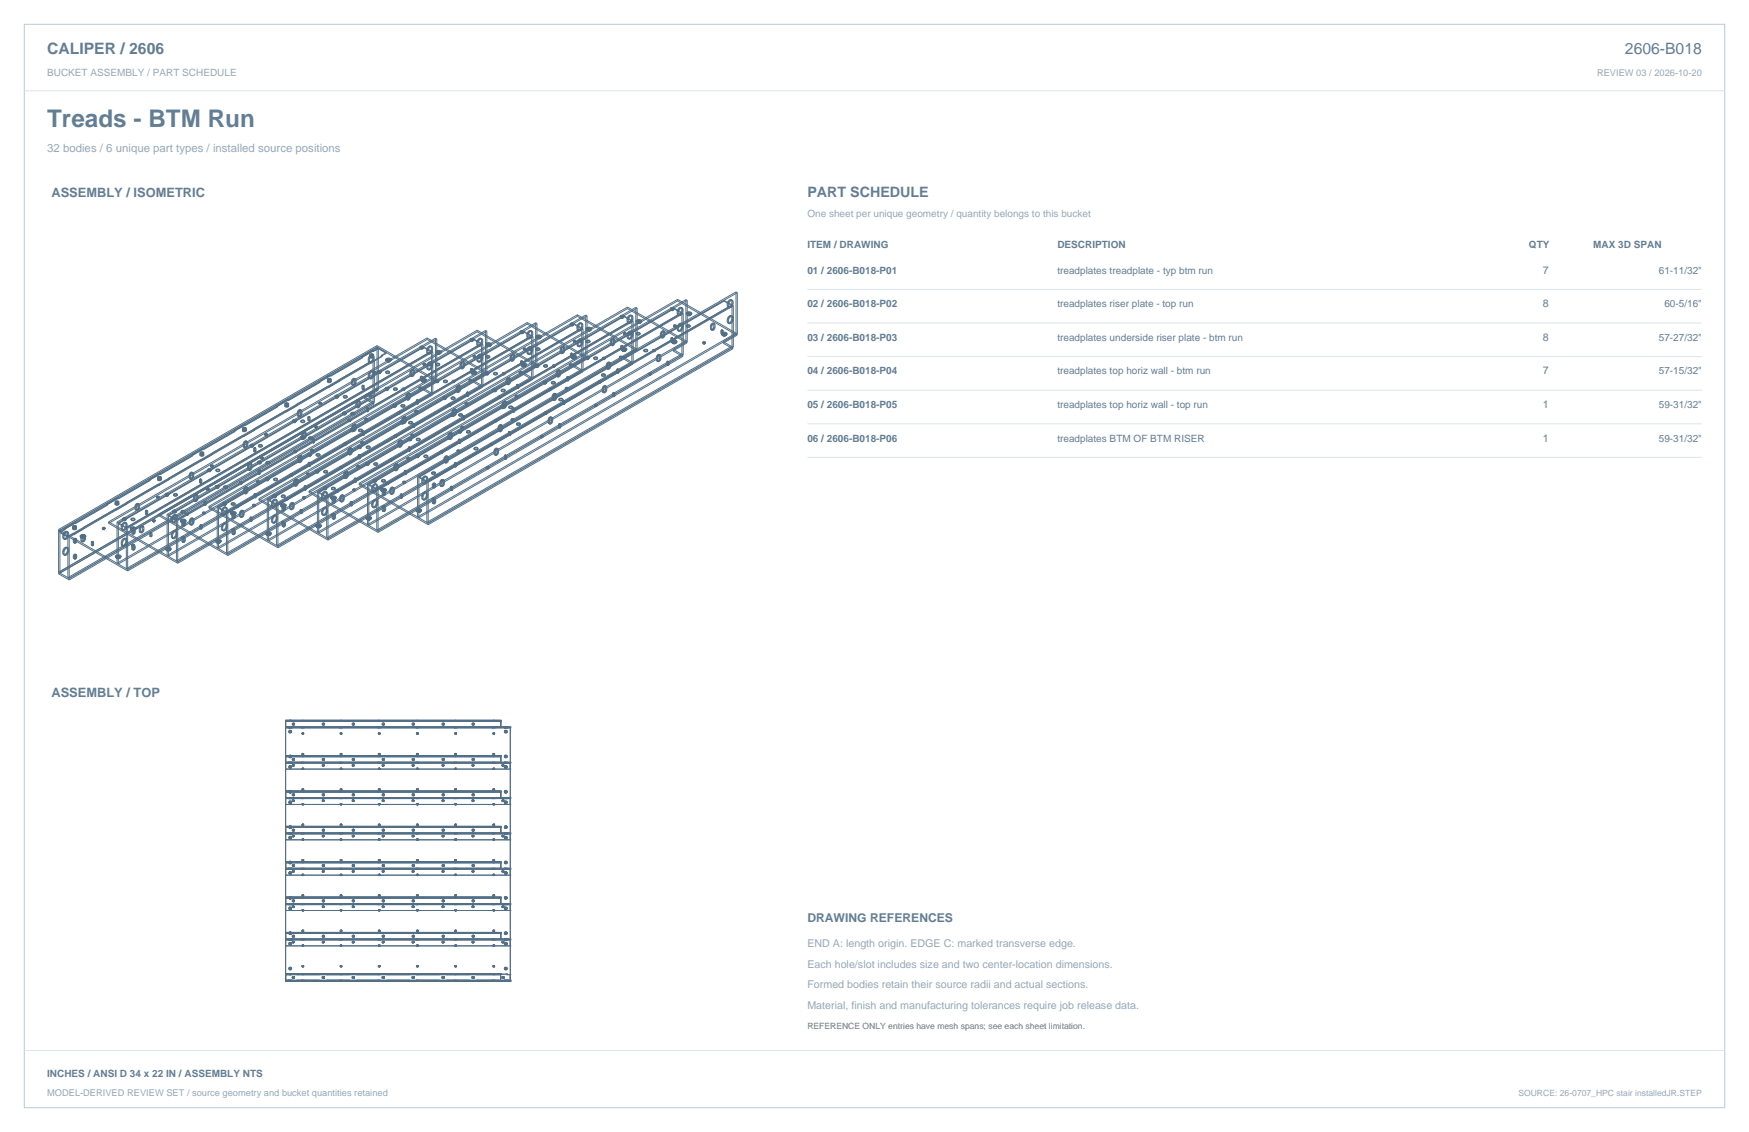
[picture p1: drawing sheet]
<svg xmlns="http://www.w3.org/2000/svg" width="864mm" height="559mm" viewBox="0 0 864 559" stroke-linecap="round" stroke-linejoin="round" font-family="sans-serif">
<defs><g id="words">
<text font-size="12" fill="#617e94" x="23" y="63">Treads - BTM Run</text>
<g font-size="7.8" fill="#617e94">
<text x="23" y="27">CALIPER / 2606</text>
<text x="802" y="27">2606-B018</text>
</g>
<text font-size="7.1" fill="#617e94" x="399" y="97">PART SCHEDULE</text>
<g font-size="6.3" fill="#617e94">
<text x="25" y="97">ASSEMBLY / ISOMETRIC</text>
<text x="25" y="344">ASSEMBLY / TOP</text>
</g>
<text font-size="6" fill="#617e94" x="399" y="455">DRAWING REFERENCES</text>
<text font-size="5.6" fill="#93a8b9" x="23" y="75">32 bodies / 6 unique part types / installed source positions</text>
<g font-size="5.3" fill="#617e94">
<text x="762" y="135">7</text>
<text x="762" y="152">8</text>
<text x="762" y="168">8</text>
<text x="762" y="185">7</text>
<text x="762" y="201">1</text>
<text x="762" y="218">1</text>
</g>
<g font-size="5.3" fill="#93a8b9">
<text x="399" y="467">END A: length origin. EDGE C: marked transverse edge.</text>
<text x="399" y="478">Each hole/slot includes size and two center-location dimensions.</text>
<text x="399" y="488">Formed bodies retain their source radii and actual sections.</text>
<text x="399" y="498">Material, finish and manufacturing tolerances require job release data.</text>
</g>
<g font-size="4.9" fill="#93a8b9">
<text x="23" y="38">BUCKET ASSEMBLY / PART SCHEDULE</text>
<text x="399" y="107">One sheet per unique geometry / quantity belongs to this bucket</text>
</g>
<g font-size="4.9" fill="#617e94">
<text x="399" y="122">ITEM / DRAWING</text>
<text x="522" y="122">DESCRIPTION</text>
<text x="755" y="122">QTY</text>
<text x="787" y="122">MAX 3D SPAN</text>
<text x="399" y="135">01 / 2606-B018-P01</text>
<text x="522" y="135">treadplates treadplate - typ btm run</text>
<text x="819" y="135">61-11/32&quot;</text>
<text x="399" y="152">02 / 2606-B018-P02</text>
<text x="522" y="152">treadplates riser plate - top run</text>
<text x="822" y="152">60-5/16&quot;</text>
<text x="399" y="168">03 / 2606-B018-P03</text>
<text x="522" y="168">treadplates underside riser plate - btm run</text>
<text x="819" y="168">57-27/32&quot;</text>
<text x="399" y="185">04 / 2606-B018-P04</text>
<text x="522" y="185">treadplates top horiz wall - btm run</text>
<text x="819" y="185">57-15/32&quot;</text>
<text x="399" y="201">05 / 2606-B018-P05</text>
<text x="522" y="201">treadplates top horiz wall - top run</text>
<text x="819" y="201">59-31/32&quot;</text>
<text x="399" y="218">06 / 2606-B018-P06</text>
<text x="522" y="218">treadplates BTM OF BTM RISER</text>
<text x="819" y="218">59-31/32&quot;</text>
<text x="23" y="532">INCHES / ANSI D 34 x 22 IN / ASSEMBLY NTS</text>
</g>
<g font-size="4.6" fill="#93a8b9">
<text x="789" y="38">REVIEW 03 / 2026-10-20</text>
<text x="23" y="541">MODEL-DERIVED REVIEW SET / source geometry and bucket quantities retained</text>
</g>
<text font-size="4.2" fill="#ad6b22" x="399" y="508">REFERENCE ONLY entries have mesh spans; see each sheet limitation.</text>
<text font-size="4.2" fill="#93a8b9" x="750" y="541">SOURCE: 26-0707_HPC stair installedJR.STEP</text>
</g></defs>
<path d="M12 12h840v535h-840z" fill="none" stroke="#b8cad8" stroke-width=".49"/>
<path d="M12 45h840M399 143h441M399 159h441M399 176h441M399 193h441M399 209h441M399 226h441M12 519h840" fill="none" stroke="#dbe5ed" stroke-width=".49"/>
<g fill="none" stroke="#536f85" stroke-width=".49">
<path d="M260 160l-157 91M260 159v1M260 160l30 17M260 159l-157 91M264 159l-206 119v-20l158-91M264 159v21l-157 90M264 159l1 1M265 160l-157 90v21M265 160v20l-29-17M281 160h.1M281 160h1M282 160h-1"/>
<path d="M282 160h.1M282 159v1M282 159h.1M282 159l1 1M282 159h1M283 160h.1M283 160h-1M283 159v1M283 159h.1M285 155l-157 91M285 156l-157 91M285 155v1"/>
<path d="M285 156l29 17v-1l-6 4M286 160h.1M286 160h-1M286 159v1M286 159l1 1M286 159h.1M287 159h-1M287 159l1 1M287 160h-1M287 159v1M287 160h.1M287 160h1"/>
<path d="M288 160h.1M289 156v20l-157 91v-21l5 3M289 156l-206 119v-21l157-90M289 156h1M290 156l-157 91v20l157-91-30-17M290 156v21M306 156h.1M306 156l1 1M306 156h1M307 156h-1M307 156h.1M307 157h.1"/>
<path d="M307 156v1M307 156h1M307 157h1M308 156v1M308 157h.1M308 156h.1M308 157h-1M308 156h-1M308 156l5 3M308 156l-151 87 4 3M308 156l4 3-151 87M310 158v1"/>
<path d="M310 158h.1M310 159h.1M310 157h.1M310 157v1M310 159l1 1M310 152l-157 90M310 152l-157 91M310 152h.1M310 152l29 17M310 157h1M310 159h1M310 156l1 1"/>
<path d="M310 156v1M310 156h1M310 156h.1M311 157h-1M311 159v1M311 157h.1M311 156h-1M311 156h.1M311 159h.1M311 159h1M311 156v1M311 156h1"/>
<path d="M311 155v1M311 155l1 1M311 160h.1M311 158v1M311 158l1 1M312 159l-1 1M312 158h.1M312 158h-1M312 156h.1M312 156h-1M312 159h.1M312 157l1 1"/>
<path d="M312 157v1M312 156h1M312 156l1 1M312 157h.1M312 157h1M312 156v1M312 158v1M313 158h-1M313 156v1M313 157v1M313 157h.1M313 159l-201 115"/>
<path d="M313 159v20l-1-1M314 152v20l-157 91v-21l5 4v21M314 152l-206 119M314 152h1M314 159h.1M314 158v1M314 159h1M314 158h.1M314 158h1M314 158l1 1M315 159h.1M315 152v20l-30-17"/>
<path d="M315 158h-1M315 158h.1M315 159v1M315 160h.1M315 158v1M315 159h1M315 160h1M315 158h1M316 160h.1M316 159h.1M316 159l-1 1M316 158v1"/>
<path d="M316 158l-1 1M316 158h-1M316 158h.1M316 159v1M316 158h1M316 159h1M317 159h-1M317 159l-1 1M317 159h.1M317 158l-1 1M317 158h.1M317 158v1"/>
<path d="M331 152h.1M331 152v1M331 153h.1M331 153h1M331 152l1 1M331 152h1M332 153h.1M332 153h-1M332 152h-1M332 152h.1M332 152v1M332 152h1"/>
<path d="M333 152l4 3M333 152h-1M333 152l-1 1M333 152h.1M333 153h-1M333 153h.1M333 152v1M333 152l-151 87 4 3M334 155h.1M334 155h1M334 154h1M334 154v1"/>
<path d="M334 154h.1M334 155l2 1M334 155l1 1M335 149l-158 90M335 148v1M335 149l29 16M335 148l-158 91M335 153h.1M335 153l-1 1M335 152l1 1M335 152v1M335 155v1"/>
<path d="M335 154v1M335 154h.1M335 156h.1M335 160h1M335 152h1M335 160h.1M335 152h.1M335 153v1M335 156h1M336 153h-1M336 152h-1M336 160h-1"/>
<path d="M336 152h.1M336 160h.1M336 152v1M336 155v1M336 155h1M336 152h1M336 160h1M336 156h.1M336 155h.1M336 154h1M336 154v1M337 152h.1"/>
<path d="M337 155l-1 1M337 154h.1M337 154h-1M337 152v1M337 153v1M337 153h.1M337 152h-1M337 160h.1M337 160h-1M337 155l-151 87M337 155h.1M337 154v1"/>
<path d="M337 155l-200 115M337 155v20M339 148v20l-158 91v-20M339 148l-158 91M339 148h.1M339 155h.1M339 154v1M339 154h.1M339 155l1 1M339 155h1M339 154h1M339 154l1 1"/>
<path d="M339 148l-157 91v20l157-90M339 148v21M340 156h.1M340 155h-1M340 155h.1M340 154h-1M340 154h.1M340 154v1M340 154l1 1M340 155h1M340 154h1M341 155h.1"/>
<path d="M341 156h.1M341 156h-1M341 154h-1M341 154v1M341 154h.1M341 155v1M341 154h1M342 154l-1 1M342 154v1M342 155l-1 1M342 155h-1M342 155h.1"/>
<path d="M351 160h1M351 160h.1M352 160h-1M352 160h1M352 159v1M352 159l1 1M352 159h.1M352 160h.1M352 160v1M353 160h-1M353 160h.1M358 149l-151 87 4 2"/>
<path d="M358 149l3 2-150 87M358 149l4 2M359 151h.1M359 151h1M359 150v1M359 158v1M359 150h1M359 159h.1M359 159h1M359 158h1M359 158h.1M359 150h.1"/>
<path d="M359 151l1 1M359 159l1 1M359 157l1 1M359 149l1 1M359 157v1M359 149v1M359 157h1M359 149h1M359 157h.1M359 149h.1M360 156v1M360 148v1"/>
<path d="M360 156l-1 1M360 148l-1 1M360 151v1M360 150v1M360 158v1M360 159h.1M360 150h.1M360 158h.1M360 159v1M360 152h.1M360 156h1M360 148l1 1"/>
<path d="M360 156h.1M360 148h.1M360 157v1M360 149v1M360 152h1M360 159l1 1M360 157h.1M360 149h.1M360 148h1M360 160h.1M360 151l1 1M361 149h-1"/>
<path d="M361 156l-1 1M361 151h-1M361 151h.1M361 159h.1M361 159h-1M361 156h1M361 148h-1M361 156h-1M361 148l1 1M361 152h-1M361 160h-1M361 159h1"/>
<path d="M361 151h1M361 148v1M361 156h.1M361 152h.1M361 160h.1M361 158l1 1M361 150l1 1M361 150v1M361 158v1M361 148h.1M361 158h1M361 150h.1"/>
<path d="M361 158h.1M361 151v1M361 159v1M361 150h1M361 156l1 1M361 149l1 1M361 149h1M361 149v1M361 149h.1M362 151h-1M362 159h-1M362 148h-1"/>
<path d="M362 151h.1M362 159h.1M362 158v1M362 149h.1M362 156v1M362 150v1M362 158h.1M362 150h.1M362 149v1M362 151l-200 116M362 151v20M363 144l-206 119v-20l158-91"/>
<path d="M363 144v20l-157 91v-20l5 3v21M363 144h1M364 144l-157 91v21l157-91-29-17M364 144v21M179 176h.1M179 176v1M179 177h.1M179 177l-16 9M182 177v1M182 178h.1M182 177h.1M182 178l1 1"/>
<path d="M182 178v1M182 177h1M182 179h1M182 176l1 1M182 176v1M182 176h1M182 176h.1M183 179h.1M183 175h.1M183 177h-1M183 176h.1M183 176v1"/>
<path d="M183 175v1M183 177h.1M183 175l-1 1M183 175l1 1M183 179l-21 12M183 179l-16 9M183 179h1M183 175h1M183 176h1M183 178v1M183 178l1 1M183 177h1"/>
<path d="M183 175l2 1M184 175h-1M184 175v1M184 175h.1M184 176h-1M184 176v1M184 178h-1M184 178h.1M184 176h.1M184 179h-1M184 177h.1M184 173l-5 3"/>
<path d="M184 173h.1M184 176h1M184 177l1 1M184 177v1M184 179h.1M184 173v1M184 177h1M184 178h1v21M184 178v20M184 178l-150 87M184 178v1M184 174l3-2 4 2"/>
<path d="M184 175h1M185 175h-1M185 175h.1M185 176h.1M185 175l-1 1M185 178h-1M185 177v1M185 176v1M185 177h.1M186 171v21l1 1M186 171l30 17-7 3M186 171l-157 90"/>
<path d="M187 172l-157 91 4 2M187 172l-3 1M187 172v20h-1M188 175v1M188 176l-154 89v21M188 176h.1M190 178h.1M190 178h1M190 177v1M190 177l1 1M191 177h-1M191 177v1"/>
<path d="M191 178v1M191 178h.1M191 174l-3 1M191 174l-8 5M191 177h.1M191 179h.1M191 178h1M191 178l1 1M191 179h1M191 177l1 1M192 179h.1M192 178h.1"/>
<path d="M192 178v1M192 178h-1M192 177h-1M192 177h.1M192 177v1M192 177l1 1M192 178h1M192 177h1M193 178h.1M193 178h-1M193 178l-1 1M193 177h-1"/>
<path d="M193 177h.1M193 177v1M207 171h.1M207 171l1 1M207 171h1M207 171v1M207 172h.1M207 172h1M208 172h.1M208 171v1M208 171h-1M208 171h.1"/>
<path d="M208 171h1M208 172h1M209 172h-1M209 172h.1M209 171h.1M209 171v1M209 171l-1 1M209 171h-1M209 180h.1M209 179v1M209 179h.1M209 171l-151 87 4 3"/>
<path d="M209 171l5 3M209 171l4 3-151 87M209 180v1M209 179v2M210 179v2M210 179h.1M210 179h-1M210 180h.1M210 180h-1M210 179v1M211 174h.1M211 173v1"/>
<path d="M211 173h.1M211 174l1 1M211 168l-157 90M211 167l-157 91M211 167v1M211 168l29 17M211 180h1M211 172h1M211 180h.1M211 172v1M211 179l1 1M211 179v1"/>
<path d="M211 172h.1M211 179h.1M211 171l1 1M211 171v1M211 179h1M212 179h-1M212 179h.1M212 171h.1M212 171h-1M212 172l-1 1M212 180v1M212 180h.1"/>
<path d="M212 172h.1M212 179v1M212 175h.1M212 171h1M212 179h1M212 171v1M212 174l1 1M212 174h1M212 171h2M212 179h2M212 180h1M212 174h.1"/>
<path d="M213 180v1M213 180h.1M213 175h-1M213 179l1 1M213 179l-1 1M213 180h-1M213 171h.1M213 179h.1M213 171h-1M213 179h-1M213 173h.1M213 173l-1 1"/>
<path d="M213 174v1M213 173h1M213 171v1M213 171l1 1M213 179v1M213 179h1M213 172l1 1M213 172h1M213 172v1M213 172h.1M213 174h.1M213 173v1"/>
<path d="M214 171v1M214 179h.1M214 173h-1M214 172h.1M214 179v1M214 173h.1M214 172v1M214 180v1M214 174l-151 87M214 174v20h-1M215 167v20l-157 91v-20M215 167l-157 91"/>
<path d="M215 167h1M215 174h.1M215 174h1M215 180h.1M215 180h1M215 173v1M215 173l1 1M215 174l1 1M216 179l-1 1M216 174h.1M216 174h-1M216 173v1"/>
<path d="M216 173h-1M216 174v1M216 167v21M216 179h.1M216 173h.1M216 175h.1M216 180h-1M216 179v1M216 180h.1M216 174h1M216 175h1M216 179h1"/>
<path d="M216 180h1M216 173h1M217 174h-1M217 174h.1M217 179v1M217 179h.1M217 180h.1M217 175h.1M217 175h-1M217 173v1M217 173l-1 1M217 173h.1"/>
<path d="M217 174v1M217 173h1M217 174h1M218 174l-1 1M218 174h.1M218 174h-1M218 173l-1 1M218 173h.1M218 173v1M227 180h1M227 180h.1M227 179l1 1"/>
<path d="M227 179v1M227 179h1M227 179h.1M228 179h.1M228 179h-1M228 180h.1M228 179h1M228 179v1M229 179h.1M229 179v1M229 179h-1M229 179v2"/>
<path d="M232 168h.1M232 167v1M232 167h.1M232 168h1M232 167h1M232 167l1 1M233 168h-1M233 168h.1M233 168v1M233 169h.1M233 167h.1M233 167h-1"/>
<path d="M233 167v1M233 167l1 1M233 167h1M233 168h1M234 168l-1 1M234 168h-1M234 168h.1M234 167l4 3M234 167h-1M234 176h.1M234 167v1M234 167h.1"/>
<path d="M234 176v1M234 168l-151 87 4 2M234 168l4 2-151 87M234 177h.1M234 176h1M234 175v1M234 175v2M235 177h-1M235 176v1M235 176h.1M235 177h.1M235 176h-1"/>
<path d="M235 170h.1M235 169v1M235 177v1M235 170h1M235 169h1M235 178h.1M235 177h1M235 178h1M235 169h.1M236 176v1M236 168v1M236 176l-1 1"/>
<path d="M236 168l-1 1M236 170l1 1M236 170v1M236 178l1 1M236 178h.1M236 163l-207 119 5 4 151-87M236 164l-207 119M236 163v1M236 164l29 17M236 176h.1M236 168h.1M236 171h.1"/>
<path d="M236 178v1M236 176l1 1M236 175l1 1M236 167l1 1M236 175v1M236 167v1M236 170h.1M236 169v1M236 177v1M236 169h.1M236 177h.1M236 175h.1"/>
<path d="M236 175h1M236 167h.1M236 171h1M236 179h1M236 177h1M237 176h-1M237 176h.1M237 175h-1M237 167h-1M237 167h.1M237 175h.1M237 177h.1"/>
<path d="M237 170l-1 1M237 170v1M237 178v1M237 178h-1M237 176v1M237 168h-1M237 175v1M237 175l1 1M237 167l1 1M237 168h.1M237 170h.1M237 170l1 1"/>
<path d="M237 178h1M237 178h.1M237 171h.1M237 179h.1M237 170h1M237 167v1M237 177l1 1M237 177v1M237 176h1M238 176h-1M238 177h.1M238 169v1"/>
<path d="M238 169l-1 1M238 177h-1M238 171h-1M238 178l-1 1M238 169h.1M238 176h.1M238 168v1M238 168h.1M238 176v1M238 170v1M238 178h.1M238 167h-1"/>
<path d="M238 175h-1M238 170h.1M238 177v1M238 170v20M238 170l-150 87M240 163v20l-157 91v-20M240 163l-157 91M240 163v1M240 170h.1M240 170v1M240 176h.1M240 176v1"/>
<path d="M240 177h.1M240 170l1 1M240 177h1M240 176h1M240 170h1M240 169l1 1M240 169v1M240 171h1M240 164v20l-29-17M241 177h.1M241 176v1M241 176h.1"/>
<path d="M241 169h-1M241 169v1M241 171h.1M241 176h-1M241 175l-1 1M241 175v1M241 170v1M241 175h.1M241 169h.1M241 170h.1M241 169h1M241 171h1"/>
<path d="M241 170h1M241 176h1M242 171h-1M242 169l-1 1M242 169h.1M242 177h-1M242 170h.1M242 176h.1M242 171h.1M242 176h-1M242 176v1M242 177h.1"/>
<path d="M242 170v1M242 169v1M242 169l1 1M243 170h-1M243 170h.1M243 170l-1 1M252 176l1 1M252 177l1 1M252 176v1M252 177v1M252 176h1M252 176h.1"/>
<path d="M252 178h1M252 178h.1M252 175l1 1M252 175v1M252 175h1M252 175h.1M253 177v1M253 178h.1M253 176v1M253 176h.1M253 175h-1M253 175l1 1"/>
<path d="M253 175h.1M253 175h1M253 178h1M253 175v1M253 177l1 1M253 177h.1M253 177h1M253 176l1 1M254 175h-1M254 178h-1M254 175h.1M254 178h.1"/>
<path d="M254 177v1M254 177h.1M254 175v1M254 176v1M257 164h.1M257 163v1M257 164h1M257 180h1M257 180h.1M257 178l1 1M257 178v2M257 178h.1"/>
<path d="M257 163h.1M257 164v1M257 165h.1M257 165h1M257 178h1M258 179v1M258 178h.1M258 178v2M258 179h.1M258 164v1M258 165h.1M258 164h.1"/>
<path d="M258 164h-1M258 179l-1 1M258 163l-1 1M258 163v1M258 163h.1M258 163h-1M258 178v1M258 180h.1M258 180h1M258 163l5 3M258 172h.1M258 172v1"/>
<path d="M258 173h1M258 172h1M259 163l-1 1M259 163v1M259 172h.1M259 179h.1M259 179l-1 1M259 179v1M259 179h-1M259 172v1M259 172h-1M259 164h-1"/>
<path d="M259 164l-151 87 4 2M259 164l4 2-151 87M259 164h.1M259 173h.1M259 180h.1M259 180h-1M259 172h1M259 180h1M259 179h1M260 173h-1M260 179l-1 1M260 179h.1"/>
<path d="M260 172v1M260 172h.1M260 180h-1M260 180h.1M260 172l-1 1M260 173h.1M260 179v1M260 166h.1M260 165l1 1M260 165v1M260 173v1M260 166h1"/>
<path d="M260 174h.1M260 174h1M260 173h1M260 166l1 1M260 166v1M260 174l2 1M260 172l1 1M260 165h1M260 165h.1M260 167h2M260 174l1 1M260 164l1 1"/>
<path d="M260 164v1M261 172h.1M261 164h.1M261 172h-1M261 164h-1M261 172v1M261 166v1M261 166h.1M261 173v1M261 174v1M261 173h.1M261 167h.1"/>
<path d="M261 175h.1M261 165v1M261 171l1 1M261 163l1 1M261 171v1M261 163v1M261 165h.1M261 167h1M261 175h1M261 164v1M261 171h.1M261 163h.1"/>
<path d="M261 171h1M261 173h1M261 174l1 1M261 172h1M262 163h-1M262 171h-1M262 163v1M262 171h.1M262 172h-1M262 172h.1M262 172v1M262 173h.1"/>
<path d="M262 164h-1M262 171v1M262 166v1M262 174v1M262 174h-1M262 173h-1M262 163l1 1M262 163h.1M262 171l1 1M262 167h.1M262 175h.1M262 166h.1"/>
<path d="M262 166h1M262 174h1M262 174h.1M262 164h.1M262 172h1M262 173l1 1M262 165l1 1M262 165v1M262 173v1M262 173h1M262 165h1M262 165h.1"/>
<path d="M262 164h1M262 164v1M262 171h1M263 166l-1 1M263 174l-1 1M263 166h.1M263 174h.1M263 164h.1M263 171v1M263 172h.1M263 165v1M263 173v1"/>
<path d="M263 164v1M263 172v1M263 165h.1M263 173h.1M263 166l-200 116M263 166v20M265 166h.1M265 166v1M265 180h-1M265 180h.1M265 180v1M265 167h.1"/>
<path d="M265 172h.1M265 173h.1M265 172v1M265 167h1M265 166h1M265 165v1M265 165l1 1M265 180h1M265 173h1M266 167h.1M266 172h.1M266 172h-1"/>
<path d="M266 165v1M266 165h-1M266 167h-1M266 166l-1 1M266 166v1M266 166h.1M266 180h.1M266 180h-1M266 173h.1M266 165h.1M266 166h1M266 165h1"/>
<path d="M266 172v1M266 172h1M266 167h1M266 166l1 1M267 172h-1M267 173h-1M267 172v1M267 172h.1M267 167h-1M267 166h.1M267 166h-1M267 167h.1"/>
<path d="M267 165l-1 1M267 165v1M267 166v1M269 180h.1M269 180h1M270 180h.1M277 172v1M277 174h.1M277 172v2M277 172h.1M277 174h1M277 174l1 1"/>
<path d="M277 171l1 1M277 171v1M277 171h.1M277 173v1M277 173h.1M277 171l2 1M278 174h.1M278 174h-1M278 172h-1M278 171l1 1M278 171h.1M278 171h-1"/>
<path d="M278 172h.1M278 174h1M278 174v1M278 173l1 1M278 173v1M278 173h1M278 173h.1M278 171v2M278 171v1M279 174h-1M279 171h-1M279 174h.1"/>
<path d="M279 171h.1M279 173v1M279 171v1M279 173h.1M279 172h.1M279 172v1M281 180h.1M282 180h-1M282 180v1M282 160v1M282 175h.1M282 175v1"/>
<path d="M282 176h1M282 176h.1M282 180h.1M282 174l1 1M282 174v1M282 174h.1M282 176v1M282 161h.1M282 177h.1M282 177h1M282 174v2M282 176l1 1"/>
<path d="M282 160h1M283 176h.1M283 175h-1M283 160l-1 1M283 175h.1M283 161h.1M283 161h-1M283 175l-1 1M283 175v1M283 177h.1M283 160v1M283 176v1"/>
<path d="M283 168h.1M283 169h.1M283 168v1M283 175h1M283 175l1 1M283 160l-150 87 4 2M283 160l4 2-150 87M283 160l5 2M283 176l1 1M283 169h1M283 177h1M284 169h.1"/>
<path d="M284 176h.1M284 176h-1M284 176v1M284 177h.1M284 169h-1M284 168l-1 1M284 168h-1M284 168v1M284 177h-1M284 175v1M284 175h.1M284 168h.1"/>
<path d="M284 176h1M285 176h-1M285 176h.1M285 176l-1 1M285 162h.1M285 162l1 1M285 161v1M285 169v1M285 161l1 1M285 170h.1M285 170h1M285 169l1 1"/>
<path d="M285 169h1M285 169h.1M285 161h.1M285 162v1M285 170l1 1M285 170v1M285 163h1M285 163h2M285 168l1 1M285 160l1 1M285 168v1M285 160v1"/>
<path d="M285 171h1M285 168h.1M285 168h1M285 160h.1M286 168h.1M286 168h-1M286 163h.1M286 162v1M286 170h.1M286 170v1M286 168v1M286 168l-1 1"/>
<path d="M286 162h.1M286 169v1M286 171h.1M286 169h.1M286 167v1M286 161v1M286 171h1M286 161h.1M286 167h.1M286 167l1 1M286 169h1M286 160v1"/>
<path d="M286 168h1M286 163h1M286 170l1 1M287 169h-1M287 167l1 1M287 167h-1M287 171h-1M287 163h-1M287 168h.1M287 169h.1M287 168v1M287 168h-1"/>
<path d="M287 170h.1M287 162v1M287 162l-1 1M287 170h-1M287 163h.1M287 171h.1M287 168h1M287 170h1M287 167v1M287 169l1 1M287 162h1M287 162h.1"/>
<path d="M287 169v1M287 169h1M287 161l1 1M287 161v1M287 161h1M287 161h.1M287 160v1M287 170v1M288 170h-1M288 162l-1 1M288 170h.1M288 168h.1"/>
<path d="M288 162h.1M288 169v1M288 161v1M288 160v1M288 168v1M288 169h.1M288 162l-151 87M288 162v21l-1-1M289 177h.1M289 176v1M289 176h.1M289 177h1"/>
<path d="M289 162v1M289 162l1 1M289 162h1M289 176h1M289 176l1 1M289 163h.1M289 163h1M289 162h.1M289 168h.1M289 169h.1M289 169h1M289 168l1 1"/>
<path d="M289 168v1M290 162h-1M290 162h.1M290 177h-1M290 169h.1M290 177h.1M290 168h-1M290 168v1M290 177v1M290 163h.1M290 178h.1M290 168h.1"/>
<path d="M290 162v1M290 177l-7 4M290 176h-1M290 176h.1M290 176v1M290 168l-1 1M290 163h1M290 163v1M290 168h1M290 162l1 1M290 176l1 1M290 176h1"/>
<path d="M290 164h1M290 177h1M291 177l-1 1M291 177h-1M291 163h-1M291 177h.1M291 168h.1M291 163v1M291 164h.1M291 163h.1M291 176h.1M291 176h-1"/>
<path d="M291 169h-1M291 169h.1M291 162h-1M291 162h.1M291 176v1M291 162v1M291 168v1M291 162h1M292 162h-1M292 162h.1M292 162l-1 1M292 162v1"/>
<path d="M292 163h-1M292 163h.1M293 177h.1M293 176v1M293 177h1M293 176h.1M294 177h.1M294 177v1M294 177h-1M294 176v1M294 176h-1M294 178h.1"/>
<path d="M294 176h.1M294 176h1M294 177h1M295 177h.1M295 176h.1M295 176v1M295 177l-1 1M295 177h-1M298 177h.1M298 176v1M298 176h.1M298 177v1"/>
<path d="M298 178h.1M298 176v2M298 177h1M298 176h1M299 177h.1M299 177h-1M299 176v1M299 176h.1M299 177l-1 1M299 180h1M299 180h.1M300 180h.1"/>
<path d="M300 180h-1M300 179v1M300 179h.1M300 179h1M300 179l2 1M300 179h2M301 179h-1M301 179h.1M301 179v1M301 179h1M301 169h1M301 170l2 1"/>
<path d="M301 169v1M301 170h.1M301 168l1 1M301 168v1M301 170h1M301 168h.1M302 168h.1M302 168h-1M302 170v1M302 170h.1M302 179v1M302 180v1"/>
<path d="M302 167v1M302 167l1 1M302 167h.1M302 169v1M302 169h.1M302 167l2 1M302 168v1M302 170l1 1M302 171h1M302 170h1M303 170h.1M303 170h-1"/>
<path d="M303 168h-1M303 171h.1M303 167h.1M303 169l1 1M303 169v1M303 169h1M303 169h.1M303 167v2M303 167v1M303 170v1M304 170h-1M304 169v1"/>
<path d="M304 168h.1M304 169h.1M304 168v1M306 176h.1M306 176v1M306 177h.1M306 176h1M306 177h1M306 172l1 1M306 172h1M307 171h.1M307 171l-1 1"/>
<path d="M307 172v1M307 172h.1M307 176h.1M307 177h.1M307 171h1M307 176v1M307 173h.1M307 170v1M307 170l1 1M307 170h.1M307 172h1M307 173h1"/>
<path d="M307 171v1M307 172l1 1M307 171v2M308 173h.1M308 172l-1 1M308 171h.1M308 172h.1M308 173h-1M308 176l4 3v1l-4-3zM308 171v1M308 173v1M308 172h-1"/>
<path d="M308 172v1M308 174h.1M308 164v1M308 165h.1M308 164h.1M308 165h1M308 172h1M308 173h1M308 164h1M309 173h-1M309 165h.1M309 173h.1"/>
<path d="M309 164v1M309 164h.1M309 172h.1M309 172v1M309 172l-1 1M309 172h-1M309 172h1M310 173h-1M310 172l-1 1M310 172h.1M310 172v1M310 165v1"/>
<path d="M310 166v1M310 165h.1M310 167h.1M310 167h1M310 165h1M310 164v1M310 164l1 1M310 164h.1M310 164h1M310 166h.1M311 165h-1M311 165h.1"/>
<path d="M311 167h.1M311 164h-1M311 164h.1M311 164v1M311 163l-1 1M311 163v1M311 167h1M311 163h.1M311 163l1 1M311 164h1M311 166l1 1M311 166v1"/>
<path d="M312 167h-1M312 164h1M312 164h-1M312 166h.1M312 166h-1M312 164l-1 1M312 164v1M312 163v1M312 165h-1M312 165h.1M312 167h.1M312 165l1 1"/>
<path d="M312 165v1M312 164h.1M312 178v-20l-200 115M312 178l-151 87v-20M312 166v1M313 166h-1M314 165h.1M314 164v1M314 165h1M314 164h.1M315 165h.1M315 164h-1"/>
<path d="M315 164l-1 1M315 164h.1M315 164h1M315 164l1 1M316 165h-1M316 165h.1M316 164v1M316 164h.1M318 173h.1M318 173v1M318 174h.1M318 172v1"/>
<path d="M318 172h.1M318 173h1M318 174h1M319 173h-1M319 172h-1M319 172v1M319 174h.1M319 173h.1M319 173v1M319 172h.1M319 172l1 1M319 173h1"/>
<path d="M320 174h-1M320 173h-1M320 173h.1M320 173v1M320 174h.1M322 173h.1M322 173h1M323 172l-1 1M323 173h-1M323 172v1M323 173h.1M323 173v1"/>
<path d="M323 174h.1M323 172h.1M323 172v2M323 172l1 1M324 173h-1M324 173h.1M324 176l1 1M324 176v2M324 178h1M324 178h.1M324 176h.1M324 178l1 1"/>
<path d="M324 176h1M325 175v1M325 175l-1 1M325 175h.1M325 177v1M325 178v1M325 177h.1M325 176v1M325 175l1 1M325 176h.1M325 178h.1M325 178h1"/>
<path d="M325 179h.1M325 175h1M325 177l1 1M326 175h.1M326 177h.1M326 177h-1M326 178h-1M326 175v2M326 175l-1 1M326 178h.1M326 165h1M326 166l1 1"/>
<path d="M326 165v1M326 166h.1M326 165h.1M326 164l1 1M326 164v1M326 164h1M326 164h.1M326 166h1M326 177v1M326 175v1M326 176h.1M326 176v1"/>
<path d="M327 164h.1M327 164h-1M327 165v1M327 166v1M327 165h.1M327 163v1M327 163l1 1M327 164v1M327 167h.1M327 166l1 1M327 166h.1M327 163h.1"/>
<path d="M327 166h1M328 163h.1M328 164h-1M328 165v1M328 165l-1 1M328 163v1M328 167h-1M328 165h.1M328 164v1M328 164h.1M328 167h.1M328 166v1"/>
<path d="M328 166h.1M329 180h1M329 180h.1M329 179v1M329 179h1M329 179h.1M329 178v1M329 178l1 1M329 178h.1M330 178v1M330 178h-1M330 180h.1"/>
<path d="M330 178h.1M330 178v2M330 179h.1M330 179v1M331 168l1 1M331 168h.1M331 167h1M331 167v1M331 167h.1M331 169h.1M331 169h1M331 168v1"/>
<path d="M332 167h-1M332 169h.1M332 168v1M332 168h-1M332 167h.1M332 168h.1M332 167v2M332 169v1M332 169h1M332 170h.1M332 169l1 1M332 172v1"/>
<path d="M332 172l5 3v1M332 173l5 3M332 167v1M332 170h1M332 168l1 1M333 170h.1M333 161h.1M333 169h.1M333 169v1M333 169h-1M333 160v1M333 168h-1"/>
<path d="M333 168h.1M333 160h.1M333 161v1M333 168v1M333 162h.1M333 161h1M333 160v2M333 160h1M333 168l1 1M333 169h1M333 168h1M334 161h.1"/>
<path d="M334 160v2M334 160h.1M334 162h-1M334 169h.1M334 161v1M334 169h-1M334 169l-1 1M334 161h-1M334 168h-1M334 168h.1M334 160v1M334 168v1"/>
<path d="M334 162h.1M334 162v1M334 162l1 1M334 162h1M334 161l1 1M334 163l2 1M334 163h.1M334 161h1M334 163l1 1M334 163h1M335 161h.1M335 161h-1"/>
<path d="M335 160v1M335 162v1M335 163h.1M335 162h.1M335 163v1M335 161v1M335 163l1 1M335 164h1M336 163h.1M336 163h-1M336 160l-1 1M336 163h1"/>
<path d="M336 164h.1M336 162l1 1M336 162v1M336 163v1M336 162h.1M336 162h1M337 163h-1M337 161v1M337 161l-1 1M337 161h.1M337 160v1M337 175v-21l-200 116-34-20"/>
<path d="M337 175h.1M337 175l-151 87v-21M337 163h.1M337 176l-150 87M337 162v1M337 162h.1M337 175l-150 87-34-20M339 161h.1M339 160v1M339 161v1M339 160h.1M339 169l-7 3"/>
<path d="M339 169l-7 4M339 162h1M339 161h1M340 160h-1M340 161h-1M340 160v1M340 161h.1M340 161v1M340 162h.1M340 160h.1M340 160h1M340 161h1"/>
<path d="M341 160v1M341 161h-1M341 161l-1 1M341 161h.1M347 169h.1M347 169v1M347 170h.1M347 169l1 1M347 169h1M347 170h1M348 169h-1M348 170h-1"/>
<path d="M348 169h.1M348 170h.1M348 169v1M351 161h.1M351 162v1M351 161v1M351 162h.1M351 162l1 1M351 161h1M351 163h1M351 163h.1M351 160l1 1"/>
<path d="M351 160v1M351 161v2M352 161h-1M352 161h.1M352 163h.1M352 163h-1M352 162l1 1M352 162v1M352 162h.1M352 162h1M352 161l1 1M352 161v1"/>
<path d="M353 163h-1M353 163h.1M353 162v1M353 162h.1M353 160v2M356 164l1 1M356 163l1 1M356 163v1M356 164v1M356 163h.1M356 165h1M356 165h.1"/>
<path d="M356 163h1M356 164h.1M356 165l1 1M357 165h.1M357 165h-1M357 164v1M357 164h-1M357 164h.1M357 163v1M357 165v1M357 163h.1M357 166h.1"/>
<path d="M357 169l5 2v1M357 169l5 3M357 163v2M357 165h1M357 166h1M358 164h-1M358 164h.1M358 164l-1 1M358 165h-1M358 165h.1M358 166h.1M358 166h-1"/>
<path d="M358 164v1M358 165h1M358 165v1M358 164h1M359 165h-1M359 165h.1M359 165l-1 1M359 164v1M359 164h.1M361 171l-150 87v-20M361 171v-20l-199 115-34-20M361 171h1"/>
<path d="M362 172l-151 87M362 171l-151 87-34-19M364 165l-7 4M141 199h.1M141 199v1M141 200h.1M141 200v1M141 200h1M141 199l1 1M142 199h-1M142 199h.1M142 200h-1"/>
<path d="M142 200h.1M142 199v1M142 197l-5 3M142 197v1M142 197h.1M142 198h.1M142 200h1M142 200v1M142 199h1M143 199h-1M143 199h.1M143 200h-1"/>
<path d="M143 199l-1 1M143 199v1M146 200h.1M146 200h1M147 200h-1M157 199h.1M157 199l1 1M157 199h1M158 199h.1M158 199h-1M158 200h.1M158 199v1"/>
<path d="M158 188v1M158 189h.1M158 188h.1M158 189l-16 9M158 199h1M159 199v1M159 199h.1M159 200h-1M159 199h-1M162 187h.1M162 187v1M162 189h.1"/>
<path d="M162 188h.1M162 188v1M162 191h.1M162 191l-16 9M162 191l-21 12M162 187h1M162 188h1M162 189h1M163 187h-1M163 187h.1M163 187l-1 1M163 187v1"/>
<path d="M163 188h.1M163 188h-1M163 189h.1M163 185l-5 3M163 185v1M163 185h.1M163 186h.1M163 188v1M163 187h1M164 187l-1 1M164 187h-1M164 187h.1"/>
<path d="M165 196h.1M165 196h1M165 195v1M165 195l1 1M166 195h-1M166 195v1M166 196h.1M166 195h.1M166 196v1M166 197h.1M166 195h1M166 195l1 1"/>
<path d="M166 196h1M167 195h-1M167 195h.1M167 196v1M167 196h.1M167 196h-1M167 197h-1M167 197h.1M167 195v1M167 188h.1M170 196h.1M170 195v1"/>
<path d="M170 195h.1M170 196v1M170 197h.1M170 197h1M170 196h1M170 195h1M171 196v1M171 195v1M171 195h.1M171 196h.1M171 197h.1M174 188v1"/>
<path d="M174 189l1 1M174 189v1M174 188h.1M174 190h1M174 190h.1M174 187l1 1M174 187v1M174 187h.1M174 187h1M174 187l2 1M175 188h-1M175 187l1 1"/>
<path d="M175 187h-1M175 190h.1M175 190h-1M175 188h.1M175 187h1M175 187h.1M175 189v1M175 187v1M175 189l1 1M175 189h.1M175 189h1M175 188l1 1"/>
<path d="M175 188v1M176 190h-1M176 199v1M176 199h.1M176 189v1M176 187v1M176 189h.1M176 188h.1M176 188v1M176 199h1M176 198l1 1M176 198v1"/>
<path d="M176 198h.1M176 198h1M176 200v1M176 198l2 1M177 199h-1M177 199h.1M177 198h1M177 198h-1M177 198v1M177 198h.1M177 200h1M177 200h.1"/>
<path d="M177 199l1 1M177 199v1M178 198v1M178 200h.1M178 199v1M179 191v1M179 192h1M179 192h.1M179 191h.1M179 190v1M179 190h.1M179 190l1 1"/>
<path d="M179 191l1 1M180 191h-1M180 191h.1M180 192h.1M180 197v-1l5 3M180 197l5 2M180 191v1M182 185v1M182 186h.1M182 185h.1M182 186l1 1M182 185h1"/>
<path d="M182 184v1M182 184l1 1M182 195h.1M182 195v1M182 196h.1M182 184h1M182 184h.1M182 195l1 1M182 196h1M183 187h.1M183 195h-1M183 196h.1"/>
<path d="M183 195v1M183 195h.1M183 185h-1M183 183v1M183 183l-1 1M183 185h.1M183 184v1M183 183l1 1M183 183h.1M183 186l1 1M183 186v1M183 184h.1"/>
<path d="M183 183h1M183 186h.1M183 195h1M183 183l2 1M184 195h.1M184 195h-1M184 195l-1 1M184 186h.1M184 186h-1M184 184h-1M184 187h-1M184 183v1"/>
<path d="M184 185l1 1M184 185v1M184 187h.1M184 185h1M184 185h.1M184 184h1M184 184h.1M184 183h.1M184 198l-150 87v-20M184 198l1 1M184 186v1M185 184h.1"/>
<path d="M185 183h-1M185 184h-1M185 199l-151 87M185 186h-1M185 183v1M185 183h.1M185 185v1M185 183h1M185 184h1M186 183v1M186 183l-1 1M186 184h.1"/>
<path d="M186 184h-1M186 183l1 1M186 183h.1M186 184h1M187 184h.1M187 183h-1M187 183h.1M187 183v1M187 192v1M187 193l-7 4M187 184v1M187 185h.1"/>
<path d="M187 183l1 1M187 183h1M187 184h1M188 184h.1M188 184h-1M188 184l-1 1M188 183v1M188 183h.1M188 183h-1M190 192h.1M190 191v1M190 192h1"/>
<path d="M190 191h.1M190 191l1 1M191 184h.1M191 183v1M191 192h.1M191 192v1M191 193h.1M191 191h-1M191 191v1M191 183h.1M191 191h.1M191 183h1"/>
<path d="M191 192h1M191 191h1M192 193h-1M192 192h-1M192 192v1M192 192h.1M192 193h.1M192 183h.1M192 191h.1M192 191l-1 1M192 184h.1M192 184h-1"/>
<path d="M192 183v1M192 191v1M194 200h.1M194 200h1M194 192h.1M194 192v1M194 192h1M194 193h1M195 192h-1M195 192h.1M195 200h-1M195 200h.1"/>
<path d="M195 193h.1M195 192v1M195 191v1M195 199h.1M195 199v1M195 191h.1M195 192h1M195 191h1M195 200h1M196 191h.1M196 191v1M196 192h.1"/>
<path d="M196 200h-1M196 200h.1M196 192h-1M196 193h-1M196 192v1M196 193h.1M198 200v1M198 200h.1M199 192h.1M199 200h.1M199 200h-1M199 192v1"/>
<path d="M199 191v1M199 193h.1M199 191v2M199 191h.1M199 192h1M199 200h1M199 191h1M200 192v1M200 192h.1M200 200h.1M200 191v2M200 191v1"/>
<path d="M200 193h.1M200 192h-1M200 193h-1M200 192l-1 1M200 200v1M200 195l1 1M200 197h2M200 195v2M200 197h.1M200 195h.1M200 197l2 1M200 197h1"/>
<path d="M200 195h1M201 195h.1M201 195h-1M201 194l1 1M201 194v1M201 194h.1M201 196v1M201 196h.1M201 197h.1M201 195v1M201 194l2 1M201 197l1 1"/>
<path d="M201 197h1M202 197h.1M202 197h-1M202 195h-1M202 194l1 1M202 194h-1M202 194h.1M202 195h.1M202 197v1M202 196v1M202 196l1 1M202 196h.1"/>
<path d="M202 196h1M202 194v2M202 194v1M202 184h1M202 185h1M202 184v1M202 185h.1M202 184h.1M202 185l2 1M202 183l1 1M202 183v1M202 185l1 1"/>
<path d="M203 194v1M203 183v1M203 183h-1M203 197h-1M203 195h.1M203 196v1M203 196h.1M203 195v1M203 183h.1M203 183h1M203 184v1M203 185v1"/>
<path d="M203 184h.1M203 186h.1M203 182v1M203 182l2 1M203 186h1M203 185l1 1M203 182l1 1M203 182h.1M204 185h-1M204 185v1M204 183h-1M204 185h.1"/>
<path d="M204 183h.1M204 186h.1M204 185h1M204 184l1 1M204 184v1M204 184h1M204 184h.1M204 183v1M205 183h.1M205 185h-1M205 185h.1M205 184v1"/>
<path d="M205 183v1M206 199h.1M206 198v1M206 198h.1M206 197v1M206 197h.1M206 197l1 1M206 199h1M206 197v2M207 198h-1M207 199h-1M207 198h.1"/>
<path d="M207 199h.1M207 198v1M207 191h.1M207 192h.1M207 191v1M207 192h1M208 192h.1M208 186v1M208 187v1M208 187h.1M208 191h-1M208 191v1"/>
<path d="M208 191h.1M208 186h.1M208 192h-1M208 186h1M208 188h.1M208 187l1 1M208 188l1 1M208 187h1M208 188h1M209 188v1M209 189h.1M209 186h-1"/>
<path d="M209 188h-1M209 186h.1M209 188h.1M209 191v1M209 191l4 3v1l-4-3M209 187v1M209 186v1M209 187h.1M209 187h-1M209 188l1 1M209 181h.1M209 187l1 1"/>
<path d="M209 187h1M209 188h1M209 180h1M209 181h1M210 188h.1M210 189h.1M210 189h-1M210 188v1M210 188h-1M210 181h.1M210 187v1M210 187h-1"/>
<path d="M210 187h.1M210 180v1M210 187h1M211 187l-1 1M211 187h.1M211 188l-1 1M211 188h-1M211 187v1M211 188h.1M211 181h.1M211 181v1M211 180v1"/>
<path d="M211 182l1 1M211 182h.1M212 181h.1M212 180h-1M212 182h-1M212 182v1M212 183h.1M212 182h1M212 182h.1M213 181h-1M213 182l-1 1M213 181v1"/>
<path d="M213 181l-1 1M213 181h.1M213 182h.1M213 180l1 1M214 181h-1M214 181h.1M215 188h.1M215 188v1M215 188h1M215 188l1 1M215 189h.1M215 187v1"/>
<path d="M215 187l1 1M215 189h1M215 180l1 1M216 188l-30-17-157 91 34 20M216 188l-7 4M216 187h-1M216 187v1M216 188h-1M216 188h.1M216 189h.1M216 187h.1M216 180v1"/>
<path d="M216 181h.1M216 188v1M216 188h1M217 188l-1 1M217 188h.1M217 188h-1M217 181h-1M217 180v1M217 180h-1M217 181h.1M219 196h.1M219 196v1"/>
<path d="M219 197h.1M219 188h.1M219 189h.1M219 188v1M219 196h1M219 189h1M219 188l1 1M219 197h1M220 196h.1M220 196h-1M220 196v1M220 197h.1"/>
<path d="M220 189h.1M220 197h-1M220 188h-1M220 188h.1M220 188h1M220 196h1M221 188h.1M221 196l-1 1M221 196h-1M221 196h.1M221 188l-1 1M221 189h-1"/>
<path d="M221 188v1M221 189h.1M221 200h.1M221 199v1M221 200h1M222 200h-1M222 199h-1M222 200h.1M222 199h.1M222 199v1M222 200v1M222 199v2"/>
<path d="M222 199h1M222 200h1M223 199v1M223 199h.1M223 200h-1M223 200h.1M223 196h.1M223 197h.1M223 196v1M223 197h1M223 188h.1M223 188v1"/>
<path d="M223 189h.1M223 188h1M223 189h1M224 197h.1M224 188h-1M224 196h.1M224 196h-1M224 188h.1M224 189h.1M224 188v1M224 188h1M224 196l1 1"/>
<path d="M224 196h1M225 188v1M225 188h.1M225 196v1M225 196h.1M225 197h.1M225 189h-1M225 188h-1M225 197h-1M225 192h1M225 192v1M225 193h1"/>
<path d="M225 193h.1M225 191l1 1M225 191v1M225 193l2 1M225 191h.1M225 193l1 1M225 191h1M226 191h.1M226 191h-1M226 190v1M226 192v1M226 193h.1"/>
<path d="M226 192h.1M226 193v1M226 190l1 1M226 190h.1M226 191v1M226 193l1 1M226 193h1M227 194h-1M227 193h-1M227 193h.1M227 190v1M227 192v1"/>
<path d="M227 194h.1M227 192h.1M227 191v1M227 191h-1M227 191h.1M227 193v1M227 181l1 1M227 180v1M227 181h.1M227 181l2 1M227 181v1M227 182h1"/>
<path d="M228 182h.1M228 180v2M228 182h1M228 181v1M228 181l1 1M228 181h.1M229 182h-1M229 181h-1M229 181h.1M229 182h.1M229 180v1M229 180h.1"/>
<path d="M229 181v1M230 199h.1M230 199v1M230 200h.1M230 194h1M230 194v1M230 195l1 1M230 195h.1M230 194h.1M230 199h1M231 195h-1M231 200h-1"/>
<path d="M231 199h.1M231 199v1M231 194h-1M231 195h.1M231 194h.1M231 200h.1M231 193v1M231 199l-1 1M231 194v1M231 194v2M231 196h.1M231 195v1"/>
<path d="M232 187v1M232 188h.1M232 187h.1M232 188h1M232 183l1 1M232 183v1M232 187l1 1M232 182l1 1M232 182v1M232 184h1M232 184h.1M232 182h.1"/>
<path d="M232 182h1M232 187h1M233 184h-1M233 188h.1M233 184h.1M233 188h-1M233 182h-1M233 187h.1M233 187v1M233 182h.1M233 183v1M233 183h.1"/>
<path d="M233 184v1M233 182v1M233 183l1 1M233 184l1 1M233 185h.1M233 185h1M233 188l5 3M233 188l5 2v1M233 182v2M234 184h-1M234 184h.1M234 185h.1"/>
<path d="M234 183v1M234 183h.1M234 183h-1M234 184h1M234 183h1M235 184h.1M235 184h-1M235 184v1M235 183l-1 1M235 183v1M235 183h.1M235 185h-1"/>
<path d="M235 185h.1M235 184l-1 1M238 191l-150 87M240 184h.1M240 184v1M240 185h.1M240 185v-1l-7 4M240 184h1M240 185h1M241 184h.1M241 184h-1M241 184v1"/>
<path d="M241 185h.1M241 185h-1M241 184h1M242 184h-1M242 184h.1M242 184l-1 1M243 192v1M243 192l1 1M243 193h.1M243 192h.1M243 193h1M244 193h.1"/>
<path d="M244 192h-1M244 192h.1M244 192v1M244 184h.1M244 185h.1M244 184v1M244 193h1M244 193v1M244 192l1 1M244 192h1M244 185h1M245 193h.1"/>
<path d="M245 193h-1M245 193l-1 1M245 184h-1M245 184h.1M245 192h.1M245 192v1M245 192h-1M245 185h.1M245 184h1M246 184v1M246 184h.1M246 184l-1 1"/>
<path d="M246 185h-1M246 185h.1M246 196h.1M246 196v1M246 196h1M246 197h.1M246 197h1M247 196h-1M247 197h.1M247 195l-1 1M247 195v2M247 196h.1"/>
<path d="M247 196v1M247 195h.1M247 195v1M248 193h.1M248 192v1M248 192h.1M248 199l1 1M248 199v2M248 199h.1M248 199h1M248 184h.1M248 185h.1"/>
<path d="M248 184v1M248 185h1M248 198l1 1M248 198v1M248 192h1M249 185h-1M249 184h-1M249 198v1M249 198h-1M249 200v2M249 185h.1M249 184v1"/>
<path d="M249 200h.1M249 192h.1M249 199v1M249 184h.1M249 198l1 1M249 198h.1M249 199h.1M249 193h.1M249 193h-1M249 192v1M249 200h1M249 198l1 2"/>
<path d="M250 200h.1M250 200h-1M250 198h-1M250 198h.1M250 188h1M250 188v1M250 189l1 1M250 189h.1M250 188h.1M250 187l1 1M250 187v1M250 198v1"/>
<path d="M250 187h.1M250 199h.1M250 199v1M250 187h1M251 187h.1M251 187h-1M251 188v2M251 188h.1M251 190h.1M251 186l1 1M251 186v1M251 187v1"/>
<path d="M251 186h.1M251 189v1M251 189l1 1M251 189h.1M251 189h1M251 188l1 1M251 188v1M251 187h1M252 188h.1M252 188h-1M252 187v1M252 187h-1"/>
<path d="M252 190h-1M252 189v1M252 187h.1M252 189h.1M252 188v1M254 196h.1M254 195h.1M254 195l1 1M254 196h1M254 195v1M255 196h.1M255 195h-1"/>
<path d="M255 195v1M255 195h.1M255 191l1 1M255 190v1M255 190h1M255 191h.1M255 190h.1M255 195h1M256 191h-1M256 190h.1M256 191v1M256 190v2"/>
<path d="M256 191h.1M256 196h-1M256 195v1M256 195h.1M256 196h.1M256 192h.1M256 190v1M256 184h.1M256 184h1M257 184h.1M257 183v1M257 183l-1 1"/>
<path d="M257 184h-1M257 184h1M257 183h.1M257 184v1M257 185h.1M257 183v2M257 180l1 1M257 183h1M258 181h.1M258 184h-1M258 180v1M258 184h.1"/>
<path d="M258 183v1M258 181h1M258 184l5 3-5-2zM259 181h.1M259 180v1M260 181h-1M260 181h.1M260 180l-1 1M260 180v1M263 186v-20l-200 115-34-20M263 186l-151 87M264 180h.1"/>
<path d="M264 180l1 1M264 180h1M264 180v1M264 181h.1M264 181h1M265 181h.1M265 181l-7 4M265 181h1M266 181h-1M266 181h.1M266 180l-1 1M266 180v1"/>
<path d="M268 189h.1M268 188v1M268 188h.1M268 189h1M268 188h1M268 188l1 1M268 180l1 1M268 180v1M268 181h1M269 181h-1M269 189h.1M269 189v1"/>
<path d="M269 188h-1M269 188h.1M269 181h.1M269 190h.1M269 180v1M269 180h-1M269 188v1M269 188l1 1M269 188h1M269 189h1M270 189h.1M270 189l-1 1"/>
<path d="M270 189h-1M270 188h.1M270 188h-1M270 181h-1M270 181h.1M270 188v1M270 180v1M271 192h.1M271 192v1M271 193h.1M271 192h1M271 193h1"/>
<path d="M272 193h-1M272 193h.1M272 192h.1M272 192v1M272 189h.1M272 188v1M272 189l1 1M272 189h1M273 188h-1M273 189h-1M273 190h.1M273 189h.1"/>
<path d="M273 189v1M273 197l1 1M273 196h.1M273 196v1M273 197h.1M273 195v1M273 195h.1M273 188h.1M273 188v1M273 180h.1M273 181h.1M273 180v1"/>
<path d="M273 195h1M273 181h1M273 194l1 1M273 194v1M273 180h1M273 197v1M273 188h1M273 189h1M273 198h.1M273 194l2 1M273 194h.1M273 198h1"/>
<path d="M274 197v1M274 197h-1M274 188h.1M274 188v1M274 189h.1M274 195h-1M274 181h-1M274 180v1M274 180h.1M274 194l1 1M274 194h-1M274 181h.1"/>
<path d="M274 198h.1M274 189h-1M274 190h-1M274 189v1M274 197h.1M274 195h.1M274 194v1M274 194h.1M274 190h.1M274 197h1M274 196l1 1M274 196v1"/>
<path d="M274 196h1M274 196h.1M274 195v1M275 197h-1M275 195h-1M275 184h.1M275 184v1M275 185l1 1M275 185h.1M275 185v1M275 197h.1M275 195h.1"/>
<path d="M275 183v1M275 196v1M275 196h.1M275 195v1M275 183h1M275 183h.1M275 184v2M275 186h.1M275 183h2M275 186h1M276 186h-1M276 186h.1"/>
<path d="M276 183l-1 1M276 183h1M276 183h-1M276 185v1M276 183h.1M276 185h.1M276 185l1 1M276 197v1M276 185h1M276 197h.1M276 198h.1M276 184l1 1"/>
<path d="M276 184v1M276 184h.1M276 183v1M276 197l1 1M276 198h1M277 186h-1M277 198h.1M277 183h-1M277 197h-1M277 197h.1M277 185v1M277 183h.1"/>
<path d="M277 185h.1M277 183v2M277 197h1M278 197h.1M278 198h-1M278 197l-1 1M278 197v1M278 198h.1M278 199l1 1M278 198v1M278 199h.1M278 198h1"/>
<path d="M278 199h1M278 198v2M278 200h.1M278 200h1M279 198h-1M279 200h.1M279 198h.1M279 199v1M279 199h.1M279 198v1M279 192h.1M279 191v1"/>
<path d="M279 191h.1M279 192h1M280 192h-1M280 192h.1M280 191h-1M280 191v1M280 187l1 1M280 187v1M280 191h.1M280 186v1M280 188h.1M280 186h.1"/>
<path d="M280 186h1M280 188h1M280 187h.1M281 186l-1 1M281 188h.1M281 186h.1M281 186v2M281 180v1M281 180h1M281 181h.1M281 181h1M282 181h-1"/>
<path d="M282 181h.1M283 180l5 3v1l-5-3zM287 182v-20l-199 115-34-19M287 182l-150 87v-20M294 200h.1M294 199v1M294 199h.1M294 199v2M294 200h1M294 199l1 1M295 200h.1M296 188h.1"/>
<path d="M296 189h.1M296 188v1M296 188h1M296 189h1M297 188v1M297 189h-1M297 189h.1M297 188h.1M297 188l-1 1M297 185h.1M297 185v1M297 186h.1"/>
<path d="M297 185h1M297 186h1M297 193l2 1M297 192h1M297 193h.1M297 192v1M297 192h.1M297 191l1 1M297 191v1M297 184v1M297 193l1 1M298 191v1"/>
<path d="M298 191h-1M298 185v1M298 185h.1M298 186h.1M298 185h-1M298 184h-1M298 184v1M298 191h.1M298 184h.1M298 191h1M298 192v2M298 192h.1"/>
<path d="M298 194h1M298 190l2 1M298 190v1M298 193l1 1M298 193v1M298 190h.1M298 193h.1M298 185h1M299 190h-1M299 190l1 1M299 190h.1M299 186h-1"/>
<path d="M299 193h.1M299 193h-1M299 185h.1M299 191h-1M299 185v1M299 185h-1M299 194h.1M299 190v1M299 193h1M299 192l1 1M299 192v1M299 191v1"/>
<path d="M299 192h1M299 192h.1M299 191h.1M299 191h1M299 193v1M299 180l1 1M299 180v1M299 181l1 1M299 181v1M299 182h2M299 182h.1M299 182h1"/>
<path d="M300 193h-1M300 191h.1M300 193h.1M300 192v1M300 191v1M300 181v1M300 182h.1M300 180v1M300 182h1M301 181l-1 1M301 181v1M301 182h-1"/>
<path d="M301 181h.1M301 181h1M301 182h.1M301 180l1 1M301 180v1M302 181l-1 1M302 181h.1M302 195l1 1M302 195h1M303 194v1M303 194l-1 1M303 195h.1"/>
<path d="M303 194h.1M303 194h1M303 195l1 1M303 195h1M303 195v1M303 196h.1M304 194h.1M304 194h-1M304 196h-1M304 196h.1M304 195v1M304 194v1"/>
<path d="M304 195h.1M304 183h1M304 184h2M304 183v1M304 184h.1M304 184h1M305 182v1M305 182l-1 1M305 184h.1M305 182h.1M305 182l1 1M305 184h1"/>
<path d="M305 183v1M305 183l1 1M305 183h.1M306 182h-1M306 184h-1M306 182h.1M306 182v1M306 184h.1M306 183h.1M306 183v1M320 184h.1M320 185h.1"/>
<path d="M320 184v1M320 185h1M321 185h.1M321 184h-1M321 184h.1M321 184v1M321 184h1M322 185h-1M322 184h.1M322 184v1M322 185h.1M330 180h-1"/>
<path d="M116 212v1M116 213h.1M116 212h.1M116 213l-16 9M120 211v1M120 211h.1M120 213h.1M120 212h.1M120 212v1M120 215l-21 12M120 215h.1M120 219l1 1"/>
<path d="M120 219v1M120 219h1M120 219h.1M120 212h1M120 218l1 1M120 218v1M120 218h.1M120 211l1 1M120 213h1M121 218h.1M121 218h-1M121 213h.1"/>
<path d="M121 212h.1M121 211h-1M121 211h.1M121 212h-1M121 212v1M121 211v1M121 220v1M121 219v1M121 219h.1M121 209v1M121 209l-5 3M121 218l1 1"/>
<path d="M121 209h.1M121 210h.1M121 218h1M121 218v1M121 212l1 1M121 211h1M121 212h1M122 213h-1M122 211h-1M122 211l-1 1M122 211h.1M122 218h.1"/>
<path d="M122 212h.1M122 213h.1M122 212v1M122 212l-1 1M122 212h-1M122 211v1M122 220h.1M122 218v1M122 219v1M122 218h-1M123 220h.1M123 220h1"/>
<path d="M124 219l-1 1M124 219v1M124 220h.1M124 219h.1M124 220v1M124 219h1M124 219l1 1M124 220h1M125 220h.1M125 220h-1M125 219v1M125 219h.1"/>
<path d="M125 220v1M125 212h.1M125 212h1M126 212h.1M128 220h.1M128 219v1M128 219h.1M128 219h1M128 220h1M129 220h.1M129 219v1M129 219h.1"/>
<path d="M129 220v1M131 214h.1M131 215h.1M131 214v1M131 215h1M131 214h1M132 214v1M132 214h.1M132 214h-1M132 215h.1M132 215h-1M137 200h.1"/>
<path d="M137 201h.1M137 200v1M137 201l-16 9M141 201h.1M141 203h.1M141 203l-16 9M141 203l-21 12M141 201h1M142 201h.1M142 200l1 1M143 200v1M143 201h-1"/>
<path d="M144 208h.1M144 208h1M144 207v1M144 207l1 1M145 207h-1M145 207v1M145 208h.1M145 207h.1M145 208v1M145 209h.1M145 207h1M145 207l1 1"/>
<path d="M145 208h1M146 209h-1M146 208h-1M146 207h-1M146 207h.1M146 208h.1M146 208v1M146 209h.1M146 207v1M147 204h.1M147 204v1M147 205h.1"/>
<path d="M147 203v1M147 205l1 1M147 203l1 1M147 203h.1M147 203h1M147 202l1 1M147 202v1M148 204h-1M148 202h-1M148 202l1 1M148 203v1M148 205v1"/>
<path d="M148 205h-1M148 203h.1M148 205h.1M148 205h1M148 202v1M148 202h.1M148 216h.1M148 206h.1M148 216h1M148 204l1 1M148 204v1M148 216l1 1"/>
<path d="M148 204h.1M148 204h1M149 216v1M149 208h.1M149 205l-1 1M149 217h.1M149 215l-1 1M149 215v1M149 216h.1M149 205h.1M149 208v1M149 203h-1"/>
<path d="M149 207v1M149 215h.1M149 203h.1M149 209h.1M149 215h1M149 216l1 1M149 214l1 1M149 214v1M149 214h.1M149 207h.1M149 203v1M149 204v1"/>
<path d="M149 214h1M149 216h1M149 209h1M149 208h1M149 217h1M149 207h1M150 217h-1M150 216h.1M150 216h-1M150 215v1M150 215l-1 1M150 208v1"/>
<path d="M150 213v1M150 213l-1 1M150 215v2M150 217h.1M150 215h.1M150 216v1M150 216l-1 1M150 207v1M150 207h.1M150 208h.1M150 213h.1M150 213l1 1"/>
<path d="M150 214v1M150 209h.1M150 216l1 1M150 214h.1M150 216h1M150 215l1 1M151 217h-1M151 215h.1M151 215h-1M151 214v1M151 214h-1M151 214h.1"/>
<path d="M151 216v1M151 216h.1M151 215v1M152 206h1M152 206v1M152 207l1 1M152 207h.1M152 206h.1M152 216h.1M152 216v1M152 217h.1M152 217h1"/>
<path d="M152 216h1M152 207h1M153 216v1M153 217h.1M153 216h.1M153 216h-1M153 206v2M153 208h.1M153 206h.1M153 207v1M153 207h.1M153 206v1"/>
<path d="M153 216h1M154 217h-1M154 217h.1M154 216h.1M154 216v1M154 216v2M154 218l1 1M154 218h.1M154 217h1M154 218h1M155 218h-1M155 218h.1"/>
<path d="M155 217h.1M155 217v1M155 217v2M155 219h.1M155 218v1M155 211h.1M155 211h1M155 210v1M156 211h.1M156 211h-1M156 210h-1M156 210v1"/>
<path d="M156 210h.1M156 210h1M156 211h1M157 210h.1M157 211h.1M157 210v1M157 211h-1M169 204h.1M169 204h1M169 203v1M169 203l1 1M169 204l1 1"/>
<path d="M170 204v1M170 205h.1M170 204h.1M170 203h-1M170 203v1M170 203h.1M170 219h.1M170 219v1M170 204h1M170 220h.1M170 219h1M170 203h1"/>
<path d="M170 220h1M171 204h-1M171 204h.1M171 203h.1M171 203l-1 1M171 203v1M171 218v2M171 219h-1M171 218h.1M171 218l-1 1M171 219h.1M171 204v1"/>
<path d="M171 204l-1 1M171 205h-1M171 205h.1M171 220h.1M171 218v1M171 220h-1M171 219v1M172 207h.1M172 208h.1M172 207v1M172 208h1M173 207v1"/>
<path d="M173 207h.1M173 207h-1M173 208h.1M173 212h.1M173 212v1M173 213h.1M173 212h1M173 213h1M173 204h.1M173 204v1M173 205h1M173 204h1"/>
<path d="M174 204v1M174 204h.1M174 212h-1M174 213h-1M174 213h.1M174 204h-1M174 212h.1M174 212v1M174 205h.1M174 211v1M174 211h.1M174 212l1 1"/>
<path d="M174 210v1M174 210l1 1M174 210h.1M174 203v1M174 210h1M174 203h.1M174 212h1M174 211v2M174 203h1M174 204h1M174 213h1M174 209l2 1"/>
<path d="M174 209v1M175 211h-1M175 204l-1 1M175 205h-1M175 204v1M175 212h-1M175 212h.1M175 213h.1M175 213h-1M175 212v1M175 203v1M175 204h.1"/>
<path d="M175 212l-1 1M175 210v1M175 209l1 1M175 209h-1M175 205h.1M175 210h.1M175 212h1M175 209h.1M175 209v1M175 211v1M175 211l1 1M175 211h1"/>
<path d="M175 211h.1M176 210h-1M176 210h.1M176 212l-1 1M176 201h1M176 201h.1M176 212h.1M176 211v1M176 210v1M177 201h.1M177 200v1M177 200l1 1"/>
<path d="M177 212v1M177 213h.1M177 220h.1M177 212h.1M177 213h1M178 212h-1M178 212h.1M178 220h-1M178 220h.1M178 201h-1M178 213h.1M178 201h.1"/>
<path d="M178 200v1M178 218h.1M178 219h.1M178 218v1M178 212h1M178 219h1M179 218l-1 1M179 218h-1M179 219h.1M179 212h.1M179 213h.1M179 213h-1"/>
<path d="M179 218v1M179 218h.1M179 212v1M179 213v1M179 214l1 1M179 214h.1M179 214v1M179 213h1M179 215h.1M179 213v2M179 218h1M179 219h1"/>
<path d="M179 215h1M180 218l-1 1M180 219h-1M180 213l-1 1M180 215h.1M180 218h.1M180 218v1M180 219h.1M180 213h.1M180 213v2M180 207h.1M180 206v1"/>
<path d="M180 207h1M181 206h-1M181 207h-1M181 207v1M181 207h.1M181 208h.1M181 206v2M181 206h.1M181 203h1M181 202v1M181 203h.1M181 202h.1"/>
<path d="M181 201l1 1M181 201v1M181 201h.1M181 206v1M181 201l1 2M181 207h1M182 207h-1M182 203h.1M182 207h.1M182 202h.1M182 201v1M182 201h.1"/>
<path d="M182 202v1M194 200v1M194 200l1 1M194 201h.1M194 201h1M195 201h.1M195 215h.1M195 215v1M195 216h.1M195 200v1M195 215h1M195 216h1"/>
<path d="M196 216h-1M196 200l-1 1M196 215v1M196 215h.1M196 216h.1M196 215h-1M196 215l-1 1M196 219h1M196 220h1M196 219v1M196 220h.1M196 218l1 1"/>
<path d="M196 218v1M196 218h.1M197 218h.1M197 218h-1M197 204h.1M197 203v1M197 203h.1M197 218h1M197 217l1 1M197 217v1M197 219v1M197 203h1"/>
<path d="M197 219h.1M197 217l2 1M197 217h.1M197 218v1M197 204h1M198 204h-1M198 218h-1M198 204h.1M198 203h.1M198 203v1M198 208h.1M198 208v1"/>
<path d="M198 220h.1M198 218h.1M198 209h.1M198 220h1M198 219l1 1M198 219v1M198 219h.1M198 218v1M198 201h.1M198 219h1M198 209h1M198 208h1"/>
<path d="M198 201h1M198 208l2 1M198 207h1M198 207v1M198 207h.1M198 208l1 1M199 209h.1M199 218h.1M199 208h-1M199 208h.1M199 208v1M199 208l-1 1"/>
<path d="M199 206v1M199 206l-1 1M199 201h.1M199 220h.1M199 218v1M199 219v1M199 209h-1M199 206h.1M199 206h1M199 207v2M199 207h.1M199 206l2 1"/>
<path d="M199 209h1M199 208h1M199 206h2M200 208h.1M200 208h-1M200 208l-1 1M200 208v1M200 206l-1 1M200 209h-1M200 201h.1M200 201h-1M200 206h.1"/>
<path d="M200 206h1M200 206h-1M200 209h.1M200 208h1M200 206v1M200 207l1 1M200 207v1M201 208h-1M201 208h.1M201 206v1M201 207v1M201 217h.1"/>
<path d="M201 217h1M201 216v1M201 216l1 1M202 216h-1M202 216v1M202 217h.1M202 216h.1M202 208v1M202 209h.1M202 208h.1M202 217v1M202 218h.1"/>
<path d="M202 216h1M202 209h1M202 216l1 1M202 217h1M203 218h-1M203 217h-1M203 216h-1M203 216h.1M203 209h.1M203 217h.1M203 218h.1M203 217v1"/>
<path d="M203 208h.1M203 208h-1M203 216v1M203 215h.1M203 214v1M203 214h.1M203 208v1M203 208h1M203 209h1M203 215l1 1M203 215h1M204 215h-1"/>
<path d="M204 209h-1M204 216h.1M204 215h.1M204 211h1M204 209v2M204 211h.1M204 214h-1M204 214v2M204 214h.1M204 209h.1M204 208v1M204 209v1"/>
<path d="M204 215v1M204 214v1M204 209h1M204 210v1M204 210h.1M204 210l1 1M205 211h-1M205 209h-1M205 209h.1M205 211h.1M205 209v2M205 203h.1"/>
<path d="M205 203v1M205 204h.1M205 204h1M205 203h1M206 203v1M206 203h-1M206 203h.1M206 204h-1M206 217h.1M206 204h.1M206 216v1M206 217v1"/>
<path d="M206 216h.1M206 218h.1M206 218h1M206 217h1M206 216h1M207 217v1M207 216v1M207 216h.1M207 217h.1M207 218h.1M219 212h.1M219 211h.1"/>
<path d="M219 211v1M219 212h1M220 211h-1M220 212h.1M220 211h.1M220 211v1M220 211h1M221 211v1M221 211h.1M221 212h-1M221 211l-1 1M221 212h.1"/>
<path d="M221 215h1M221 216l2 1M221 215v1M221 216h.1M221 215h.1M221 216l1 1M221 216v1M221 214l1 1M221 214v1M221 214h.1M221 217h1M221 214h1"/>
<path d="M222 217h.1M222 214h.1M222 214h-1M222 215v2M222 201h.1M222 215h.1M222 213l1 1M222 213v1M222 214v1M222 213h.1M222 216l1 1M222 205h.1"/>
<path d="M222 205h1M222 204v1M222 204l1 1M222 216h1M222 216h.1M223 204h-1M223 204v1M223 217h-1M223 205h.1M223 216h.1M223 216h-1M223 213v1"/>
<path d="M223 204h.1M223 217h.1M223 215v1M223 214v1M223 215h.1M223 214h-1M223 214h.1M223 205v1M223 206h.1M223 216v1M223 204l2 1M223 203l1 1"/>
<path d="M223 203v1M223 203h1M223 203h.1M223 205h1M223 204h1M223 204l1 1M223 202l1 1M223 202v1M224 206h-1M224 204h-1M224 204h.1M224 205v1"/>
<path d="M224 205h.1M224 205h-1M224 202v1M224 202h-1M224 206h.1M224 204v1M224 202h.1M224 204v2M224 203v1M224 203h.1M224 202l1 1M224 205h1"/>
<path d="M224 202h1M224 204l1 1M225 205h-1M225 204v1M225 204h-1M225 202h.1M225 204h.1M225 205h.1M225 202v1M225 203v1M225 202h-1M225 203h.1"/>
<path d="M226 213h.1M226 218l1 1M226 217v1M226 218h.1M226 217h.1M226 217l1 1M226 218v1M226 213l1 1M226 213h1M226 217h1M226 219h.1M226 212v1"/>
<path d="M226 212l1 1M227 217h-1M227 213h.1M227 213v1M227 219h-1M227 205h.1M227 217h.1M227 214h.1M227 212h-1M227 212v1M227 218h.1M227 204v1"/>
<path d="M227 218v1M227 217v1M227 204h.1M227 212h.1M227 205v1M227 219h.1M227 206h.1M227 213h1M227 212h1M227 205h1M227 206h1M227 204h1"/>
<path d="M227 217v2M228 213h.1M228 213h-1M228 212h.1M228 212l-1 1M228 212v1M228 205v1M228 213v1M228 214h-1M228 214h.1M228 204v1M228 204h.1"/>
<path d="M228 205h.1M228 211h.1M228 206h.1M228 210v1M228 210h.1M228 211v1M228 205v2M228 207h1M228 207h.1M228 211h1M228 210v2M228 206h1"/>
<path d="M228 205l1 1M228 210h1M229 212h-1M229 207h-1M229 211h-1M229 211v1M229 205v1M229 205h-1M229 207h.1M229 211h.1M229 205h.1M229 210h.1"/>
<path d="M229 210v1M229 212h.1M229 206v1M229 206h.1M230 213h.1M230 213v1M230 214h1M230 213h1M231 213h.1M231 213v1M231 213h-1M231 214h.1"/>
<path d="M231 212v1M231 212h.1M231 213h1M231 212h1M232 214h-1M232 213l-1 1M232 213v1M232 212v1M232 213h.1M232 214h.1M242 219h.1M242 219v1"/>
<path d="M242 220h.1M242 219l1 1M242 220h1M242 219h1M243 220h.1M243 220h-1M243 219h-1M243 219v1M243 219h.1M244 207v1M244 208h.1M244 207h.1"/>
<path d="M244 208h1M245 208h-1M245 207h-1M245 207v1M245 208h.1M245 207h.1M246 211h1M246 212l1 1M246 211v1M246 212v1M246 211h.1M246 213h1"/>
<path d="M246 210l1 1M246 210v1M246 210h.1M246 210h1M247 210h.1M247 210h-1M247 211v2M247 211h.1M247 213h.1M247 210l1 1M247 210h1M247 212v1"/>
<path d="M247 212l1 1M247 210v1M247 201h.1M247 212h.1M247 200v1M247 201h1M247 212h1M247 200h.1M247 200l1 1M248 211v1M248 211l-1 1M248 201h.1"/>
<path d="M248 201v1M248 202h.1M248 200v1M248 200h-1M248 213h-1M248 210h-1M248 210h.1M248 200h.1M248 213h.1M248 201h1M248 201l1 1M248 212v1"/>
<path d="M248 212h.1M248 210v1M248 200h1M249 202h-1M249 201h-1M249 201h.1M249 202h.1M249 201v1M249 200l-1 1M249 200v1M249 201h1M249 200l1 1"/>
<path d="M250 201h-1M250 201h.1M250 200v1M251 215h1M251 213v2M251 215h.1M251 213l1 1M251 213h.1M251 213h1M251 201h.1M251 201v1M251 201h1"/>
<path d="M251 202h1M252 214l-1 1M252 213h.1M252 214v1M252 214h.1M252 213v2M252 201h-1M252 200v1M252 200l-1 1M252 202h.1M252 201h.1M252 201v1"/>
<path d="M252 215h.1M252 200h.1M252 213v1M252 201h1M252 200h1M252 207h.1M252 207l1 1M252 207h1M253 207h.1M253 208h.1M253 201h.1M253 200v1"/>
<path d="M253 200h.1M253 207v1M253 207h-1M253 202h-1M253 201h-1M253 201v1M253 202h.1M253 203h1M253 202h1M253 202v1M253 203h.1M253 201l1 1"/>
<path d="M253 201h1M253 207h1M254 203h.1M254 203h-1M254 201h.1M254 201v2M254 207h-1M254 208h-1M254 207v1M254 207h.1M254 202h.1M254 202v1"/>
<path d="M255 209h.1M255 210h.1M255 209v1M255 210h1M256 210h.1M256 209h-1M256 209h.1M256 209h1M257 209h.1M257 210h-1M257 210h.1M257 209v1"/>
<path d="M267 215h.1M267 216h.1M267 215v1M267 216h1M267 215h1M268 216h.1M268 215h.1M268 216h-1M268 215v1M269 204h.1M269 203v1M269 203h.1"/>
<path d="M269 204v1M269 204h1M269 205h.1M269 203v2M269 205h1M269 203h1M270 203h.1M270 203v2M270 204h.1M270 205h.1M270 204v1M270 203v1"/>
<path d="M271 207v1M271 208v1M271 207h.1M271 209h1M271 209h.1M271 206l1 1M271 206v1M271 206h.1M271 206h1M271 206l2 1M272 209h.1M272 209h-1"/>
<path d="M272 207h-1M272 206l1 1M272 206h-1M272 207h.1M272 208l1 1M272 208v1M272 206v1M272 206h.1M272 208h.1M272 208h1M272 207l1 1M272 207v1"/>
<path d="M273 209h-1M273 206h-1M273 209h.1M273 208v1M273 208h.1M273 207h.1M273 207v1M276 210h.1M276 211h1M276 210v1M276 211h.1M276 209v1"/>
<path d="M276 209h.1M276 209l1 1M276 210l1 1M277 211h.1M277 210h-1M277 210h.1M277 210v1M294 200v1M294 201h.1M294 200l1 1M295 201h-1M295 200v1"/>
<path d="M295 201h.1M295 200h-1M74 237h.1M74 237l-16 9M78 236h.1M78 237h.1M78 236v1M78 235v1M78 235h.1M78 239l-21 12M78 239v1M78 236h1"/>
<path d="M78 239h.1M78 240h.1M78 237h1M78 235l1 1M79 237h.1M79 236h.1M79 236h-1M79 235h-1M79 235h.1M79 236v1M79 235v1M79 234l-21 12"/>
<path d="M79 234l-5 3M79 234h.1M79 236h1M79 236l1 1M79 235h1M80 237h-1M80 237h.1M80 236v1M80 236h.1M80 235l-1 1M80 235v1M80 236h-1"/>
<path d="M84 236v1M84 237l-6 3M84 237h.1M84 236h.1M93 235h1M93 235v1M93 236l2 1M93 236h.1M93 234l1 1M93 234v1M93 234h1M93 234h.1"/>
<path d="M93 236h1M94 234h.1M94 234h-1M94 236h.1M94 233v1M94 233h.1M94 233l1 1M94 235v1M94 235h.1M94 236l1 1M94 234v1M94 233l2 1"/>
<path d="M94 236h1M95 233l1 1M95 233h.1M95 233h-1M95 236h.1M95 236h-1M95 234h-1M95 235v1M95 225h.1M95 224v1M95 224h.1M95 235l1 1"/>
<path d="M95 235h.1M95 235h1M95 233v2M95 233v1M95 225l-16 9M95 234h1M96 236h-1M96 234h.1M96 235v1M96 235h.1M96 234v1M99 237v1"/>
<path d="M99 238v1M99 238h.1M99 237h.1M99 224h.1M99 236v1M99 223v1M99 225h.1M99 236h.1M99 236l1 1M99 223h.1M99 238h1M99 224v1"/>
<path d="M99 227v1M99 227l-21 12M99 239h.1M99 227h.1M99 228h.1M99 224h1M99 225h1M99 223l1 1M100 224h.1M100 238l-1 1M100 225h.1M100 224h-1"/>
<path d="M100 237h-1M100 238h.1M100 223h-1M100 223h.1M100 237h.1M100 224v1M100 237v1M100 223v1M100 222h.1M100 222l-21 12M100 222l-5 2M100 224h1"/>
<path d="M100 223h1M101 224h-1M101 224v1M101 224h.1M101 224l-1 1M101 225h-1M101 223l-1 1M101 223h.1M101 225h.1M101 223v1M102 232h.1M102 232h1"/>
<path d="M103 232h-1M103 232h.1M103 231v1M103 232v1M103 233h.1M103 231h.1M103 232h1M103 231h1M103 231l1 1M104 232v1M104 232l-1 1M104 232h.1"/>
<path d="M104 232h-1M104 233h-1M104 233h.1M104 231v1M104 231h.1M104 230h.1M104 229v1M104 230v1M104 230h1M104 231h1M104 229v2M104 229h.1"/>
<path d="M104 224v1M104 224l1 1M104 225l-5 3M104 224h1M105 230h-1M105 224v1M105 224h.1M105 225h-1M105 224h-1M105 225h.1M105 230h.1M105 231h.1"/>
<path d="M105 229v2M105 229h-1M105 229h.1M105 230v1M105 229v1M106 240h.1M106 240h1M107 240h-1M107 240h.1M107 232h.1M107 232v1M107 233h.1"/>
<path d="M107 231v1M107 240h1M107 233h1M108 231v1M108 231h.1M108 231h-1M108 232h.1M108 232h-1M108 240h.1M108 240h-1M108 233h.1M108 232v1"/>
<path d="M108 232h1M109 232h.1M109 232h-1M109 232l-1 1M111 240h.1M111 240v1M111 240h1M112 240h.1M118 238h.1M118 238v1M118 239h.1M118 239h1"/>
<path d="M118 238h1M119 238h-1M119 238h.1M119 238v1M119 239h.1M119 238h1M120 238v1M120 238h.1M120 238h-1M120 239h-1M120 239h.1M120 220l1 1"/>
<path d="M120 220h.1M120 220v1M120 221h1M121 221h.1M121 221h1M121 220l1 1M122 220h-1M122 221h-1M122 221h.1M122 220v1M122 230h1M122 230v1"/>
<path d="M122 231l1 1M122 231h.1M122 230h.1M122 231l2 1M122 231v1M122 232h1M122 229l1 1M122 229v1M123 229v1M123 229h-1M123 229h.1M123 229h1"/>
<path d="M123 230v2M123 232h.1M123 230h.1M123 229l2 1M123 232h1M123 231v1M123 231l1 1M124 231h-1M124 231v1M124 229h-1M124 232h-1M124 231h.1"/>
<path d="M124 232h.1M124 229v1M124 230l1 1M124 230v1M124 229h.1M124 221h.1M124 229l1 1M125 231h-1M125 230v1M125 221h-1M125 220l-1 1M125 221h.1"/>
<path d="M125 221v2M125 223h1M125 223h.1M125 221l1 1M125 221h1M126 221h-1M126 223h-1M126 221h.1M126 223h.1M126 222v1M126 222h.1M126 221v2"/>
<path d="M126 221v1M127 238h.1M127 237v1M127 237h.1M127 238v1M127 228h.1M127 239h.1M127 228l1 1M127 232l1 1M127 232v2M127 234h1M127 234h.1"/>
<path d="M127 237v2M127 237h1M127 232h.1M127 228h1M127 232h1M127 238h1M128 238h-1M128 239h-1M128 232h-1M128 237v2M128 237h.1M128 238h.1"/>
<path d="M128 232l1 1M128 232h.1M128 229h.1M128 239h.1M128 238v1M128 234h.1M128 228v1M128 228h-1M128 228h.1M128 220v1M128 221h.1M128 237v1"/>
<path d="M128 233v1M128 233h.1M128 232v1M128 233l1 1M128 228h1M128 221h1M128 229h1M128 232h1M129 234h-1M129 228v1M129 228h.1M129 232h.1"/>
<path d="M129 234h.1M129 232v1M129 233v1M129 229h-1M129 228h-1M129 229h.1M129 226h.1M129 226v1M129 221h.1M129 227h.1M129 228l-1 1M129 226h1"/>
<path d="M129 227h1M130 227h-1M130 226h-1M130 226v1M130 226h.1M130 227h.1M130 226l-1 1M131 236h.1M131 236v1M131 237h.1M131 237h1M131 236l1 1"/>
<path d="M131 236h1M131 228h.1M131 229h.1M131 228v1M131 229h1M131 228l1 1M132 237h-1M132 228h-1M132 237h.1M132 229h.1M132 228h.1M132 236h-1"/>
<path d="M132 236h.1M132 236v1M132 236h1M132 228h1M133 236h.1M133 236h-1M133 229h-1M133 229h.1M133 236l-1 1M133 236v1M133 237h-1M133 237h.1"/>
<path d="M133 228h.1M133 228v1M135 236v1M135 237h.1M135 236h.1M135 237h1M136 237h.1M136 236h-1M136 236h.1M136 236h1M137 237h-1M137 237h.1"/>
<path d="M137 236v1M137 236h.1M143 234h.1M143 235h.1M143 234v1M143 235h1M144 235h.1M144 234h-1M144 234h.1M144 234v1M145 238v1M145 238h1"/>
<path d="M145 239h1M145 239h.1M145 238h.1M145 239l1 1M145 237l1 1M145 237v1M145 239v1M145 237h.1M145 223h.1M145 222v1M145 237h1M145 240h.1"/>
<path d="M145 222h.1M145 223h1M145 223l1 1M146 223v1M146 223h.1M146 224h.1M146 237h.1M146 237h-1M146 238v1M146 239v1M146 222v1M146 222h-1"/>
<path d="M146 223h-1M146 238h.1M146 240h.1M146 240h-1M146 237h1M146 222v2M146 222h.1M146 239l1 1M146 237v1M146 236l1 1M146 236v1M146 239h.1"/>
<path d="M146 236h.1M146 239h1M147 239h.1M147 239h-1M147 240h-1M147 238v1M147 237v1M147 238h.1M147 237h-1M147 237h.1M147 240h.1M147 239v1"/>
<path d="M147 226l1 1M147 227l1 1M147 226v1M147 227v1M147 226h1M147 226h.1M147 228h1M147 228h.1M147 237v2M147 225l1 1M147 225v1M147 225h.1"/>
<path d="M148 225h.1M148 225h-1M148 227v1M148 226v1M148 228h.1M148 228h-1M148 226h.1M148 225l1 1M148 228h1M148 227l1 1M148 225v1M148 225h1"/>
<path d="M148 227h.1M148 227h1M149 228h-1M149 227h.1M149 227h-1M149 225v2M149 225h-1M149 228h.1M149 225h.1M149 225v1M149 227v1M149 226h.1"/>
<path d="M149 226v1M150 240h.1M150 240h1M151 240h.1M151 240v1M151 234h.1M151 234h1M152 234h-1M152 234h.1M152 234v1M152 233v1M152 235h.1"/>
<path d="M152 224h.1M152 224v1M152 233h.1M152 233v2M152 230h1M152 229v1M152 230h.1M152 229h.1M152 228l1 1M152 228v1M152 225h1M152 225h.1"/>
<path d="M152 228h.1M152 224h1M152 233h1M152 234h1M152 228h1M153 230h.1M153 230h-1M153 225h.1M153 225h-1M153 224l-1 1M153 233v1M153 228h.1"/>
<path d="M153 228v1M153 229v1M153 234h-1M153 234l-1 1M153 224h-1M153 224h.1M153 224v1M153 234h.1M153 229h.1M153 224h1M153 222v1M153 222h.1"/>
<path d="M153 222h1M153 223h1M154 222l-1 1M154 222h-1M154 224h-1M154 224h.1M154 224l-1 1M154 222h.1M154 223h.1M154 225h-1M154 225h.1M154 222v1"/>
<path d="M154 224v1M154 222h1M155 222v1M155 222h.1M155 223h-1M155 222l-1 1M155 223h.1M156 233h.1M156 232v1M156 232h.1M156 224h.1M156 225h.1"/>
<path d="M156 224v1M156 233v1M156 234h.1M156 233h1M156 232l1 1M156 225h1M156 234h1M157 233h.1M157 233h-1M157 224h-1M157 224h.1M157 234h.1"/>
<path d="M157 233v1M157 232h.1M157 232h-1M157 225h.1M157 232v1M157 224h1M157 232h1M158 225h-1M158 233h-1M158 232h.1M158 232l-1 1M158 224h.1"/>
<path d="M158 224v1M158 233h.1M158 232v1M158 225h.1M160 233h.1M160 232v1M160 232h.1M160 233v1M160 234h1M160 233h1M161 232h-1M161 233h-1"/>
<path d="M161 232v1M161 233v1M161 234h.1M161 233h.1M161 232h.1M161 232h1M161 233h1M162 232v1M162 232h.1M162 233h.1M162 233h-1M168 230v1"/>
<path d="M168 231h.1M168 230h.1M168 231h1M169 231h.1M169 230l-1 1M169 230h.1M169 230v1M169 230h-1M169 231h-1M170 234v1M170 235l1 1M170 235h.1"/>
<path d="M170 234h.1M170 235v1M170 233l1 1M170 233v1M170 236h.1M170 236h1M170 233h.1M170 233h1M171 233l1 1M171 233h-1M171 234h-1M171 236h.1"/>
<path d="M171 236h-1M171 234h.1M171 233h1M171 233h.1M171 233v1M171 235v1M171 235l1 1M171 235h1M171 235h.1M171 234l1 1M171 234v1M172 233h-1"/>
<path d="M172 233h.1M172 236h-1M172 223h.1M172 224l1 1M172 223v1M172 224h.1M172 222v1M172 222h.1M172 235v1M172 222h1M172 235h.1M172 233v1"/>
<path d="M172 234v1M172 221l1 1M172 221v1M172 221h.1M173 221h-1M173 221l1 1M173 222h-1M173 225h.1M173 224h-1M173 224h.1M173 222h.1M173 221h.1"/>
<path d="M173 224h1M173 223l1 1M173 223v1M173 223h.1M173 224v1M173 223h1M173 221v2M173 221v1M174 221h-1M174 221h.1M174 224h-1M174 224h.1"/>
<path d="M174 221v1M174 222h.1M174 223v1M174 222v1M174 223h.1M175 236v2M175 238h1M175 238h.1M175 236h.1M175 236l1 1M175 236h1M175 237v1"/>
<path d="M175 237h.1M175 236v1M175 237l1 1M176 237v1M176 238h.1M176 237h.1M176 236v1M176 236h.1M176 230h.1M176 230v1M176 231h.1M176 231h1"/>
<path d="M176 230h1M177 230h-1M177 231h.1M177 230h.1M177 220v1M177 230v1M177 221h.1M177 226h1M177 225v1M177 226h.1M177 225h1M177 225h.1"/>
<path d="M177 224v1M177 224h.1M177 224l1 1M177 221h1M177 239h.1M177 239l34 20M177 224l1 2M177 220l1 1M177 221l1 1M177 230h1M178 226h.1M178 230h-1"/>
<path d="M178 230l-1 1M178 226v1M178 230h.1M178 227h.1M178 221h.1M178 222h.1M178 221v1M178 221h-1M178 225h.1M178 220v1M178 225v1M178 220h1"/>
<path d="M179 220h.1M179 220h-1M179 220l-1 1M179 221h-1M179 220v1M180 229h.1M180 229h1M181 229h.1M181 228l-1 1M181 228v1M181 228h.1M181 221h.1"/>
<path d="M181 220v1M181 229v1M181 230h.1M181 220h.1M181 228h1M181 228l1 1M181 229h1M181 221h1M181 239l6 3v21M182 229h.1M182 229h-1M182 230h-1"/>
<path d="M182 228v1M182 228h.1M182 221h.1M182 230h.1M182 229v1M182 220h.1M182 220h-1M182 220v1M182 221h1M182 220h1M183 220v1M183 220h.1"/>
<path d="M183 221h-1M183 221h.1M184 240h1M184 240v1M184 239l1 1M184 239v1M184 237h.1M184 237h1M184 239h1M184 239h.1M184 237l1 1M185 237v1"/>
<path d="M185 229h.1M185 239h-1M185 239h.1M185 238h.1M185 237h-1M185 237h.1M185 229v1M185 240h.1M185 230h.1M185 228v1M185 239h1M185 239v1"/>
<path d="M185 228h.1M185 236h.1M185 236v1M185 237h1M185 236l1 1M185 230h1M185 229h1M185 238h1M185 228h1M186 237v1M186 237h.1M186 239h.1"/>
<path d="M186 239h-1M186 238h-1M186 237h-1M186 229v1M186 238h.1M186 229h.1M186 228h.1M186 228v1M186 239v1M186 240h.1M186 230h.1M186 237l-1 1"/>
<path d="M186 240v1M188 237h.1M188 238h.1M188 237v1M188 238h1M188 237l1 1M189 237h-1M189 238h.1M189 237h.1M189 237h1M190 238h-1M190 238h.1"/>
<path d="M190 237h.1M190 237v1M191 238h.1M191 239h.1M191 238v1M191 239h1M191 238h1M191 238l1 1M192 239h-1M192 239h.1M192 238h.1M192 238v1"/>
<path d="M193 227h.1M193 226v1M193 226h.1M193 226v2M193 227v1M193 228h.1M193 227h1M193 226h1M194 227v1M194 227h.1M194 228h-1M194 226v1"/>
<path d="M194 226h.1M194 228h.1M194 227h-1M194 230l1 1M194 231l2 1M194 230v1M194 231l1 1M194 230h1M194 230h.1M195 230h.1M195 230h-1M195 232h1"/>
<path d="M195 232h.1M195 229v1M195 229l1 1M195 229h.1M195 229h1M195 231v1M195 230v1M195 229l2 1M196 232h.1M196 232h-1M196 230h-1M196 229h.1"/>
<path d="M196 229h1M196 229h-1M196 231v1M196 229v1M196 231l1 1M196 231h.1M196 231h1M196 229v2M196 220l2 1M197 220l1 1M197 220h.1M197 232h-1"/>
<path d="M197 229h.1M197 231v1M197 229v1M197 231h.1M197 230h.1M197 230v1M198 220h-1M198 221h.1M198 220v1M199 220h-1M199 238h.1M199 238v1"/>
<path d="M199 237v1M199 239h.1M199 239h1M199 238h1M199 237h.1M200 239h.1M200 238h.1M200 238h-1M200 233v1M200 234h1M200 234h.1M200 237v2"/>
<path d="M200 237h.1M200 237h-1M200 233h.1M200 232v1M200 232h.1M200 232l1 1M200 237v1M200 238v1M200 233l1 1M201 234h-1M201 233h-1M201 233h.1"/>
<path d="M201 234h.1M201 233v1M201 226h.1M201 227h.1M201 226v1M201 227h1M202 226h-1M202 227h-1M202 227h.1M202 222l1 1M202 221h.1M202 221v1"/>
<path d="M202 222h.1M202 226h.1M202 226v1M202 222v1M202 221h1M202 222h1M202 221v2M202 223h.1M203 223h-1M203 221h-1M203 221h.1M203 223h.1"/>
<path d="M203 222v1M203 222h.1M203 221v1M205 225h.1M205 225h1M205 225l1 1M206 225v1M206 225h.1M206 226h.1M206 224l-1 1M206 224v1M206 224h.1"/>
<path d="M206 225h1M206 224h1M206 225l1 1M207 226h-1M207 225h.1M207 225h-1M207 224h.1M207 224l-1 1M207 224v1M207 225v1M207 226h.1M207 225l-1 1"/>
<path d="M208 238h1M208 238h.1M208 237v1M208 237h1M208 237h.1M208 238l2 1M208 236l1 1M208 236v1M208 238l1 1M209 236h.1M209 236h-1M209 236h1"/>
<path d="M209 237v1M209 238v1M209 237h.1M209 239h.1M209 239h1M209 235l1 1M209 235v1M209 236v1M209 225h.1M209 226h.1M209 235h.1M209 235h1"/>
<path d="M209 225v1M209 226h1M209 225h1M210 236h-1M210 225v1M210 225h.1M210 226h.1M210 225h-1M210 235h-1M210 235h.1M210 236h.1M210 238v1"/>
<path d="M210 235l1 1M210 238h1M210 238h.1M210 235v1M210 225h1M210 237h1M210 237v1M210 236h1M211 236v1M211 237h.1M211 236h.1M211 237h-1"/>
<path d="M211 226h.1M211 226h-1M211 225h.1M211 238l-1 1M211 235h-1M211 238h.1M211 235v1M211 225v1M211 237v1M213 233h.1M213 234h.1M213 233v1"/>
<path d="M213 234h1M213 239v1M213 239l1 1M213 239h.1M213 239h1M214 239h.1M214 239h-1M214 233h.1M214 233h-1M214 234h.1M214 239h1M214 238l1 1"/>
<path d="M214 238v1M214 238h.1M214 240v1M214 239v1M214 233h1M214 240h1M214 240h.1M215 240h.1M215 239v1M215 240h-1M215 239h-1M215 234h-1"/>
<path d="M215 234h.1M215 233h.1M215 233v1M215 239h.1M215 234v1M215 235h.1M215 235h1M216 235h.1M216 234h-1M216 235h-1M216 234v1M216 234h.1"/>
<path d="M216 234h1M216 235h1M217 235h-1M217 234v1M217 235h.1M217 234h.1M217 239v1M217 238v1M217 239l2 1M217 238l1 1M217 238h1M217 238h.1"/>
<path d="M217 240h1M217 237l1 1M217 237v1M217 223h.1M217 223l1 1M217 223h1M217 237h.1M218 223h.1M218 240h.1M218 223h-1M218 224h.1M218 237h.1"/>
<path d="M218 237h-1M218 223v1M218 239v1M218 238v1M218 238h.1M218 237l1 1M218 240h1M218 237v1M218 237h1M218 223h1M218 239l1 1M219 223h-1"/>
<path d="M219 224h-1M219 223h.1M219 223v1M219 239h.1M219 239h-1M219 237h.1M219 237v1M219 238v1M219 237h-1M219 240h.1M219 227h1M219 227v1"/>
<path d="M219 228h1M219 228h.1M219 226l1 1M219 226v1M219 228l2 1M219 226h1M219 226h.1M219 228l1 1M219 239v1M220 228h.1M220 225v1M220 225l-1 1"/>
<path d="M220 225h.1M220 227v1M220 227h.1M220 228v1M220 226v1M220 225l1 1M220 226h.1M220 228h1M221 229h-1M221 227v1M221 227l-1 1M221 225h.1"/>
<path d="M221 227h.1M221 228v1M221 225v2M221 225l-1 1M221 228h.1M221 225v1M221 226h.1M221 226v1M223 240h.1M224 229v1M224 230h1M224 230h.1"/>
<path d="M224 229h.1M224 230l1 1M224 229h1M225 228v1M225 228l-1 1M225 228h.1M225 230h-1M225 230h.1M225 228v2M225 229v1M225 229h.1M225 230v1"/>
<path d="M225 231h.1M226 222h.1M226 223h.1M226 222v1M226 222h1M226 223h1M227 223h-1M227 223h.1M227 222h.1M227 222v1M234 221v1M234 221h.1"/>
<path d="M234 222h.1M234 222h1M235 221h.1M235 221h-1M235 222h.1M235 221h1M236 221h.1M236 222h.1M236 222h-1M236 221v1M240 231h.1M240 230v1"/>
<path d="M240 230v2M240 230h.1M240 231h1M240 231v1M240 232h1M241 232h.1M241 231h.1M241 230h-1M241 230v2M241 230h.1M241 231h-1M241 231v1"/>
<path d="M241 230v1M244 223h1M244 223v1M244 224l1 1M244 224h.1M244 222l1 1M244 222v1M244 222h.1M244 222h1M244 224h1M245 221v1M245 221l-1 1"/>
<path d="M245 223v1M245 223h.1M245 224v1M245 221l1 1M245 221h.1M245 222v1M245 225h.1M245 224h.1M245 222h.1M245 224h1M245 223l1 1M246 223v1"/>
<path d="M246 223h-1M246 222v1M246 223h.1M246 222h-1M246 224l-1 1M246 222h.1M246 224h.1M249 225v1M249 226l1 1M249 226h.1M249 225h1M249 225h.1"/>
<path d="M249 226h1M250 226h-1M250 225h.1M250 226h.1M250 225v1M250 225v2M250 227h.1M250 226v1M36 260h.1M36 259v1M36 259l1 1M36 259h.1"/>
<path d="M37 259v1M37 259h-1M37 260h-1M37 260h.1M37 259h.1M37 258l-7 5v20M37 258l-5 3M37 258h.1M37 259l1 1M37 260h1M38 260h-1M38 260h.1"/>
<path d="M53 249h.1M53 249l-16 9M54 258h.1M54 258l34 20M57 248h.1M57 249h.1M57 248v1M57 247v1M57 252l-21 11M57 252h.1M57 247l1 1M57 247h.1"/>
<path d="M57 248h1M57 251v1M57 251h.1M57 249h1M58 248h-1M58 248h.1M58 248v1M58 249h.1M58 247v1M58 247h.1M58 247h-1M58 258l5 3"/>
<path d="M58 246l-21 12M58 246l-5 3M58 246h.1M58 247h1M58 248h1M58 249h1M59 248h-1M59 247l-1 1M59 247v1M59 249h-1M59 248v1M59 249h.1"/>
<path d="M59 248h.1M60 260v1M60 260h.1M60 260h1M60 259h1M60 259v1M60 258l1 1M60 258v1M61 256h.1M61 256v1M61 258v1M61 258h-1"/>
<path d="M61 257h.1M61 259v1M61 258h.1M61 258h1M61 259h.1M61 257h1M61 256h1M61 258h2M62 257h.1M62 257h-1M62 256h.1M62 256h-1"/>
<path d="M62 256v1M62 258l-1 1M62 258h.1M62 260h1M62 260v1M62 258l1 1M62 258v1M62 259l1 1M62 259h1M62 259h.1M62 259v1M62 256h1"/>
<path d="M63 256h-1M63 248v1M63 249l-6 3M63 249h.1M63 248h.1M63 258h.1M63 258v1M63 259h.1M63 259v1M63 260h.1M65 256h.1M65 257h.1"/>
<path d="M65 256v1M65 257h1M66 256h.1M66 256h-1M66 257h.1M66 256v1M66 256h1M67 257h-1M67 256h-1M67 256v1M67 256h.1M67 250v1"/>
<path d="M67 250h.1M67 251v1M67 251h.1M67 251l1 1M67 252h1M67 252h.1M67 249v1M67 249h1M67 249h.1M67 250v2M67 249h2M68 252h.1"/>
<path d="M68 252h-1M68 249l-1 1M68 251v1M68 249h.1M68 248l1 1M68 248h.1M68 248l-1 1M68 251l1 1M68 251h.1M68 251h1M68 250l1 1M68 250v1"/>
<path d="M68 250h.1M68 249v1M69 252h-1M69 249h-1M69 251v1M69 249h.1M69 251h.1M69 249v2M69 260h1M69 260h.1M70 260h-1M70 260h1"/>
<path d="M70 259l1 1M70 259v1M70 259h.1M70 260h.1M70 260v1M71 260h-1M71 260h.1M72 252v1M72 253l1 1M72 253v1M72 252h.1M72 254h.1"/>
<path d="M72 252h1M72 254h1M72 253h.1M72 252v2M73 252l-1 1M73 254h.1M73 252h.1M73 252v2M75 257h.1M75 257h1M76 257h-1M76 257h.1"/>
<path d="M76 258h.1M76 257v1M76 256v2M76 256v1M76 256h.1M76 257h1M77 257l-1 1M77 257h-1M77 257h.1M77 246h.1M77 245v1M77 245h.1"/>
<path d="M77 245l1 1M77 246h1M78 245h.1M78 245h-1M78 246h.1M78 245v1M78 245h1M79 246h-1M79 245h-1M79 245v1M79 245h.1M79 246h.1"/>
<path d="M82 244h.1M82 244v1M82 245h.1M82 243v1M82 243h.1M82 244l1 1M82 245h1M82 243h1M82 243l1 1M82 244h1M83 254l5 3M83 245h-1"/>
<path d="M83 244h.1M83 244h-1M83 244l-1 1M83 245h.1M83 243v1M83 243h.1M83 244v1M85 256v1M85 257h.1M85 256h.1M85 257l1 1M85 257v1"/>
<path d="M85 255v1M85 255h1M85 255h.1M85 252h.1M85 252l1 1M85 252h1M85 252v1M85 258h1M85 253h.1M85 253h1M85 254l1 1M85 254v1"/>
<path d="M86 253h.1M86 252v1M86 252h.1M86 252h-1M86 258h-1M86 258h.1M86 255l-1 1M86 244h.1M86 244v1M86 245h.1M86 254h-1M86 254v1"/>
<path d="M86 257v1M86 257l1 1M86 255h.1M86 254h.1M86 254h1M86 257h.1M86 254l1 1M86 253h1M86 252h1M86 257h1M86 245h1M87 258h-1"/>
<path d="M87 253h-1M87 253h.1M87 244h.1M87 244h-1M87 252v1M87 254v1M87 254l-1 1M87 252h.1M87 252h-1M87 245h.1M87 256v1M87 256l-1 1"/>
<path d="M87 258h.1M87 256h.1M87 255h.1M87 255v1M87 256h1M87 255h1M87 257v1M87 254h.1M87 257l151-87v20l-151 87zM87 257h.1M87 244v1M87 244l1 1"/>
<path d="M87 244h1M88 244h-1M88 245h-1M88 255v1M88 256h-1M88 244v1M88 244h.1M88 245h.1M88 257v21M89 257h.1M89 257v1M89 257l1 1"/>
<path d="M89 258h2M89 258h1M89 257h1M89 256v1M89 256l1 1M89 252h.1M89 253h.1M89 252l1 1M89 253h1M89 252v1M90 258h.1M90 252v1"/>
<path d="M90 252h-1M90 253h.1M90 256h-1M90 256v1M90 252l-1 1M90 252h.1M90 259l1 1M90 259h.1M90 258v1M90 257v1M90 259v1M90 260h.1"/>
<path d="M90 260h1M90 257h.1M90 258h1M90 256h.1M90 252h1M90 256l1 1M90 256h1M90 257h1M90 257l1 1M91 258h.1M91 258h-1M91 257h.1"/>
<path d="M91 258l-1 1M91 252h.1M91 260h.1M91 257h-1M91 259h-1M91 259h.1M91 253h-1M91 253h.1M91 256v1M91 256h.1M91 257v1M91 258v1"/>
<path d="M91 252v1M91 256l1 1M91 259v1M91 257h1M92 257l-1 1M92 257h-1M92 257h.1M92 254h.1M92 253v1M92 253h.1M92 254h1M92 253h1"/>
<path d="M93 254h-1M93 253v1M93 253h.1M93 254h.1M93 257v1M93 258l1 1M93 257l1 1M94 257h.1M94 257h-1M94 259h1M94 259h.1M94 256v1"/>
<path d="M94 256h.1M94 256h1M94 258v1M94 257v1M94 256l2 1M95 256h1M95 256h-1M95 259h.1M95 259h-1M95 256l-1 1M95 256h.1M95 258v1"/>
<path d="M95 258h1M95 258h.1M95 256v1M95 257l1 1M95 257v1M95 246h1M95 246v1M95 247h2M95 247h1M96 245v1M96 245l-1 1M96 247l1 1"/>
<path d="M96 247h.1M96 245h.1M96 258l-1 1M96 256h.1M96 258h.1M96 256v1M96 257v1M96 244l1 1M96 244v1M96 244h.1M96 246v1M96 246h.1"/>
<path d="M96 244l2 1M97 248h.1M97 247h.1M97 247h-1M97 245h-1M97 245h.1M97 246l1 1M97 246v1M97 244h.1M97 246h.1M97 247v1M97 246h1"/>
<path d="M97 244v2M97 244v1M98 247h-1M98 247h.1M98 246v1M98 245h.1M98 246h.1M98 245v1M99 259v2M99 259v1M99 259h.1M99 259l1 1"/>
<path d="M99 260v1M99 260h.1M100 259l-1 1M100 259h.1M100 259v1M100 260h.1M100 260v1M100 253h.1M100 253v1M100 254h.1M100 253l1 1M100 253h1"/>
<path d="M100 254h1M101 254h-1M101 253h-1M101 254h.1M101 249h1M101 248v1M101 249h.1M101 253v1M101 253h.1M101 248h.1M101 249v1M101 248h1"/>
<path d="M101 247v1M101 247l1 1M101 247h.1M101 250h.1M102 248h-1M102 250h-1M102 248h.1M102 250h.1M102 249v1M102 249h.1M102 248v1M102 242h.1"/>
<path d="M102 241h.1M102 241v1M102 242h1M102 241h1M103 242h-1M103 242h.1M103 241v1M103 241h.1M103 241h-1M103 251l34 19M103 250v1M106 240v1"/>
<path d="M106 240l1 1M106 241h1M107 240v1M107 241h.1M107 241h1M108 241h-1M108 240v1M108 241h.1M109 253h1M109 252l1 1M109 252v1M109 253h.1"/>
<path d="M109 252h1M109 260h1M109 260h.1M109 252h.1M109 253l1 1M110 259l-1 1M110 259v1M110 254h.1M110 259h.1M110 251h.1M110 251l-1 1M110 259h1"/>
<path d="M110 251h1M110 253h.1M110 253v1M110 252v1M110 248v1M110 249h.1M110 254h1h-1M110 248h.1M110 260h.1M110 258l1 1M110 258v1M110 249h1"/>
<path d="M110 248h1M110 248l1 1M110 251v1M110 240l1 1M110 241h.1M110 241h1M110 258h.1M110 250v1M110 250l1 1M110 240v1M110 240h.1M111 241h.1"/>
<path d="M111 249h-1M111 240h-1M111 249h.1M111 251h-1M111 259h-1M111 248h-1M111 248h.1M111 258h.1M111 250l1 1M111 258h-1M111 250h-1M111 248v1"/>
<path d="M111 249v1M111 251h.1M111 259h.1M111 253l1 1M111 240l-1 1M111 250h.1M111 258l1 1M111 253h.1M111 258v1M111 248h1M111 249h1M112 249h-1"/>
<path d="M112 249h.1M112 260h.1M112 252h.1M112 260h-1M112 252l-1 1M112 259h.1M112 251v1M112 259v1M112 251h.1M112 248h.1M112 248h-1M112 241h-1"/>
<path d="M112 241h.1M112 248l-1 1M112 248v1M112 254h.1M112 258h-1M112 251h-1M112 253v20M112 253v1M112 240v1M112 252v1M114 253h.1M114 253v1"/>
<path d="M114 254h.1M114 254h1M114 253l1 1M114 253h1M114 249h.1M114 248v1M114 249h1M114 248h.1M115 255l1 1M115 255h.1M115 255v1M115 254v1"/>
<path d="M115 256h1M115 256h.1M115 254h-1M115 249h.1M115 254h.1M115 248h-1M115 249h-1M115 248v1M115 252l-1 1M115 252v1M115 253v1M115 253h.1"/>
<path d="M115 248h.1M115 254h1M115 249v1M115 252h.1M115 253h1M115 252h1M115 248l1 1M115 248h1M116 255h.1M116 255h-1M116 254h.1M116 254h-1"/>
<path d="M116 254v1M116 249h-1M116 249h.1M116 248h.1M116 248v1M116 256h.1M116 253h.1M116 253v1M116 253l-1 1M116 252l-1 1M116 252v1M116 255v1"/>
<path d="M116 253h1M116 250h.1M116 250h1M117 253h.1M117 253h-1M117 250h.1M117 250h-1M117 253l-1 1M117 249l-1 1M117 249v1M117 250v1M117 249h.1"/>
<path d="M117 249v2M117 251h.1M117 250h1M117 249h1M118 250h.1M118 249h.1M118 249v1M118 250h-1M118 255h.1M118 255h2M118 253l1 1M118 253v2"/>
<path d="M118 253h.1M118 255h1M118 253h1M119 252v1M119 252l-1 1M119 252h.1M119 252h1M119 254v1M119 254h.1M119 255h.1M119 253v1M119 252l2 1"/>
<path d="M119 253h.1M119 255h1M120 255h-1M120 255h.1M120 252l-1 1M120 254v1M120 252h.1M120 254h.1M120 254h1M120 252v2M120 242v1M120 242h1"/>
<path d="M120 243l2 1M120 243h.1M120 242h.1M120 243l1 1M120 243h1M120 241l1 1M120 241v1M120 241h1M120 241h.1M120 252l1 1M121 254h-1M121 253h.1"/>
<path d="M121 253v1M121 254h.1M121 241h.1M121 241h-1M121 240v1M121 240l1 1M121 242v1M121 242h.1M121 243v1M121 240h.1M121 240l2 1M121 241v1"/>
<path d="M121 243l1 1M121 243h.1M121 240h1M122 243h.1M122 243h-1M122 241h-1M122 244h-1M122 240v1M122 241h.1M122 242v1M122 244h.1M122 242h.1"/>
<path d="M122 241v1M122 242h1M122 243v1M122 241h1M123 242l-1 1M123 241v1M123 257h1M123 257h.1M123 256v1M123 256h.1M123 256h1M123 255v1"/>
<path d="M123 255l1 1M123 255h.1M124 255l1 1M124 255h-1M124 255h.1M124 257h.1M124 255v2M124 257h1M124 256v1M124 256h.1M124 256h1M125 257h-1"/>
<path d="M125 257h.1M125 256h.1M125 256v1M125 250h.1M125 249h.1M125 249v1M125 244v1M125 245l1 1M125 245h.1M125 249h1M125 244h1M125 244h.1"/>
<path d="M125 245h1M126 250h-1M126 249v1M126 249h-1M126 249h.1M126 244h-1M126 250h.1M126 244h1M126 244h.1M126 245h.1M126 245v1M126 244v1"/>
<path d="M126 245h1M126 244v2M126 246h.1M127 245l-1 1M127 244h.1M127 245h.1M127 244v1M128 246v1M128 247l34 20M134 257l1 1M134 256l1 1M134 249h1"/>
<path d="M134 249l1 1M134 257h.1M134 249h.1M134 256v1M134 249v1M134 256h1M134 248l1 1M134 256h.1M134 248v1M134 250h1M134 257v1M134 258h1"/>
<path d="M134 255l1 1M134 255v1M134 247l1 1M134 247v1M134 255h1M134 255h.1M135 247h.1M135 255h.1M135 255h-1M135 247h-1M135 258h.1M135 249v1"/>
<path d="M135 257v1M135 250h.1M135 249h.1M135 256v1M135 250h1M135 245h.1M135 244v1M135 256h.1M135 244h.1M135 247h1M135 255h1M135 258h1"/>
<path d="M135 245h1M135 248v1M135 255v1M135 254l1 1M135 254v1M135 245v1M135 246h.1M135 247v1M135 246h1M135 246l1 1M135 254h.1M135 246v1"/>
<path d="M135 244l1 1M136 245h.1M136 245v1M136 245h-1M136 247h-1M136 255h-1M136 257v1M136 250h.1M136 257l-1 1M136 250h-1M136 246h.1M136 244h.1"/>
<path d="M136 244h-1M136 246l1 1M136 254h.1M136 254l1 1M136 254h-1M136 246h-1M136 258h-1M136 244v1M136 249v1M136 257h.1M136 247h.1M136 255h.1"/>
<path d="M136 258h.1M136 257h1M136 254v1M136 256v1M136 256l1 1M136 248v1M136 248l1 1M136 256h.1M136 247h1M136 255h1M136 248h1M136 247v1"/>
<path d="M136 255v1M136 256h1M136 247l1 1M136 248h.1M136 244h1M137 244l-1 1M137 244h.1M137 255h-1M137 247h-1M137 244v1M137 245h-1M137 257l-1 1"/>
<path d="M137 249l-1 1M137 245h.1M137 255h.1M137 247h.1M137 257h.1M137 249h.1M137 247v1M137 248h.1M137 255v1M137 256v1M137 248v1M137 249v21"/>
<path d="M138 249v1M138 249l1 1M138 250h1M139 249h-1M139 249v1M139 250h.1M139 249h.1M139 250l1 1M139 249h1M139 245h.1M139 245v1M139 258h.1"/>
<path d="M139 244v1M139 257v1M139 259l1 1M139 252h1M139 259h.1M139 259v1M139 252h.1M139 251h1M139 251v1M139 259h1M139 260h.1M139 246h.1"/>
<path d="M139 257h.1M139 258v1M139 258l1 1M139 251h.1M139 260h1M139 250h1M139 258h1M139 250v1M139 244h.1M139 246h1M139 245h1M140 257h-1"/>
<path d="M140 258h-1M140 250h-1M140 258h.1M140 249l-1 1M140 249v1M140 245h-1M140 244v1M140 244h-1M140 250v1M140 250h.1M140 257h.1M140 257v1"/>
<path d="M140 245h.1M140 246h.1M140 245v1M140 260h-1M140 252h-1M140 250l1 1M140 258h1M140 251h.1M140 258v1M140 244h.1M140 257v2M140 249h-1"/>
<path d="M140 249h.1M140 252h1M140 260h1M140 260h.1M140 252h.1M140 251v1M140 259v1M140 259h.1M140 250h1M140 259l1 1M140 251l1 1M140 249h1"/>
<path d="M140 251h1M140 259h1M140 244h1M140 245h1M140 257h1M141 250h.1M141 257v1M141 257l-1 1M141 246h-1M141 249h-1M141 249h.1M141 258h-1"/>
<path d="M141 250l-1 1M141 244v1M141 244v2M141 260h-1M141 252h-1M141 245h-1M141 258h.1M141 250h-1M141 260h.1M141 252h.1M141 245h.1M141 245v1"/>
<path d="M141 249v1M141 251v1M141 259v1M141 250v1M141 251h.1M141 258v1M141 259h.1M141 246h.1M141 246v1M141 247h.1M141 247h1M141 246h1"/>
<path d="M142 246h.1M142 247h.1M142 246h-1M142 246v1M142 246h1M143 246h-1M143 246h.1M143 251l1 1M143 251h.1M143 250h1M143 250v1M143 249l1 1"/>
<path d="M143 249v1M143 249h1M143 249h.1M143 248l1 1M143 248v1M144 248v1M144 248h-1M144 250v1M144 250h.1M144 251v1M144 251h-1M144 249v1"/>
<path d="M144 248l1 1M144 248h.1M144 249h.1M144 251h1M144 251h.1M144 252h.1M144 250l1 1M144 248h1M145 250v1M145 250h-1M145 251l-1 1M145 250h.1"/>
<path d="M145 248v2M145 248l-1 1M145 251h.1M145 248h.1M145 249h.1M145 249v1M148 253l1 1M148 253h.1M148 252v1M148 252h1M148 252h.1M148 251v1"/>
<path d="M148 251l1 1M148 251h.1M148 253h1M148 251h1M149 253h-1M149 253h.1M149 251h.1M149 251v1M149 252h.1M149 252v1M149 253v1M149 254h.1"/>
<path d="M149 245v1M149 246h.1M149 245h.1M149 246h1M149 245l1 1M150 245h-1M150 246h-1M150 246h.1M150 245h.1M150 245v1M150 240v1M150 240l1 1"/>
<path d="M150 241l1 1M150 241h.1M150 241v1M150 242h.1M150 245l1 1M150 245h1M151 246h-1M151 241l-1 1M151 241h.1M151 245h.1M151 245v1M151 241v1"/>
<path d="M151 246h.1M151 242h.1M151 240v2M153 242v1M153 243l34 20M156 259v1M156 260h.1M156 259h.1M156 260h1M156 259h1M156 259l1 1M157 259h.1"/>
<path d="M157 259h-1M157 260h.1M157 259v1M157 259h1M157 259l1 1M157 260h1M158 259h-1M158 259h.1M158 260h.1M158 259v1M158 259h1M159 259h-1"/>
<path d="M159 259l-1 1M159 259h.1M159 260h-1M159 259v1M159 260h.1M159 245h.1M159 253h.1M159 245v1M159 253v1M159 252v1M159 244v1M159 254l1 1"/>
<path d="M159 254h.1M159 252h1M159 252h.1M159 246l1 1M159 244h1M159 244h.1M159 254h1M159 251l1 1M159 243l1 1M159 251v1M159 243v1M159 251h1"/>
<path d="M159 251h.1M159 243h.1M159 241h.1M159 241h1M160 241h-1M160 241h.1M160 252l-1 1M160 254v1M160 251h.1M160 243h.1M160 251h-1M160 243h-1"/>
<path d="M160 244l-1 1M160 252h.1M160 241v1M160 240v1M160 254h.1M160 244h.1M160 251h1M160 243h1M160 255h.1M160 242h.1M160 240h.1M160 254h1"/>
<path d="M160 251v1M160 250l1 1M160 250v1M160 243v1M160 246h1M160 240h1M160 240l1 1M160 250l2 1M160 243h2M160 250h.1M160 241h1M161 241l-1 1"/>
<path d="M161 241h.1M161 241h-1M161 253v1M161 246h-1M161 246h.1M161 253l-1 1M161 243h-1M161 251h-1M161 242h.1M161 242h-1M161 240h.1M161 240v1"/>
<path d="M161 254h-1M161 241v1M161 253h.1M161 251h.1M161 243h.1M161 253h1M161 245h1M161 245v1M161 254h.1M161 252l1 1M161 244l1 1M161 252v1"/>
<path d="M161 244v1M161 251h1M161 243h1M161 252h1M161 251l1 1M161 243l1 1M161 243v1M161 251v1M161 252h.1M161 244h.1M162 253h-1M162 245l-1 1"/>
<path d="M162 251h.1M162 243h.1M162 253h.1M162 245h.1M162 251v1M162 243v1M162 244v1M162 252h.1M162 252v1M163 246h.1M163 246h1M163 245v1"/>
<path d="M163 245l1 1M163 245h.1M164 246l1 1M164 246h.1M164 245h-1M164 245h.1M164 245v1M164 241h.1M164 241v1M164 246v1M164 242h.1M164 254h.1"/>
<path d="M164 256h1M164 255h1M164 247h1M164 248h1M164 247v1M164 255v1M164 256h.1M164 248h.1M164 255h.1M164 247h.1M164 254l1 1M164 254v1"/>
<path d="M164 253v1M164 253h.1M164 245l1 1M164 240v1M164 246h1M164 253v2M164 254l2 1M164 246l2 1M164 242h1M164 254h1M165 246h-1M165 247h.1"/>
<path d="M165 247h-1M165 254h.1M165 240h.1M165 240v1M165 241h-1M165 240h-1M165 241h.1M165 253h.1M165 254h-1M165 253v2M165 253h-1M165 245h-1"/>
<path d="M165 245h.1M165 256h-1M165 248h-1M165 246h.1M165 254h1M165 246l1 1M165 247v1M165 255v1M165 248h.1M165 242h.1M165 255h.1M165 256h.1"/>
<path d="M165 246v1M165 245v1M165 248h1M165 241v1M165 254v1M165 255l1 1M165 247l1 1M165 253v1M165 255h1M165 245l1 1M165 245h1M165 241h1"/>
<path d="M166 241h-1M166 241l-1 1M166 241h.1M166 245h.1M166 245h-1M166 256h-1M166 248h-1M166 246v1M166 246h-1M166 246h.1M166 256h.1M166 248h.1"/>
<path d="M166 247h.1M166 254h.1M166 246l-1 1M166 254v1M166 255v1M166 247v1M166 255h.1M166 245v1M166 242v1M166 243h.1M166 242h.1M166 243h1"/>
<path d="M167 243h.1M167 242v1M167 242h.1M167 242h-1M167 243h-1M167 242l-1 1M168 246h.1M168 247h.1M168 246v1M168 247l1 1M168 245v1M168 245h1"/>
<path d="M168 245h.1M168 244l1 1M168 244v1M169 244l1 1M169 244h-1M169 245l-1 1M169 247v1M169 247h-1M169 245h.1M169 244h.1M169 248h.1M169 247h.1"/>
<path d="M169 247h1M169 246l1 1M169 246v1M169 244v1M169 246h.1M169 245v1M169 246h1M170 245h-1M170 245h.1M170 247l-1 1M170 247h.1M170 245v1"/>
<path d="M170 246v1M173 248v1M173 248h1M173 249l1 1M173 249h.1M173 248h.1M173 249h1M174 248v2M174 250h.1M174 248h.1M174 249v1M174 249h.1"/>
<path d="M174 248v1M174 242h.1M174 241v1M174 241h.1M174 242h1M175 242h-1M175 241h-1M175 242h.1M175 242v1M175 243h.1M175 241h.1M175 241v2"/>
<path d="M175 241v1M175 241l1 1M176 242h-1M176 242h.1M181 256h.1M181 255v1M181 255h.1M181 256l1 1M181 256v1M181 255h1M181 256h1M181 257h1"/>
<path d="M182 257h.1M182 255h.1M182 255h-1M182 256h.1M182 256h-1M182 255l-1 1M182 255v1M182 256v1M182 255h1M182 257h1M182 256h1M183 257h-1"/>
<path d="M183 255v1M183 255l-1 1M183 256h.1M183 255h.1M183 255h-1M183 257h.1M183 256v1M183 256l-1 1M183 256h-1M183 241v1M183 249v1M183 249h1"/>
<path d="M183 242h1M183 241h1M183 250h1M184 248v1M184 241h.1M184 248l-1 1M184 241h-1M184 250h.1M184 242h.1M184 248h.1M184 250l1 1M184 242v1"/>
<path d="M184 247l1 1M184 247v1M184 247h.1M184 241v1M184 249v1M184 249h.1M184 247h1M185 250v1M185 242v1h-1M185 250h-1M185 242h-1M185 240l-1 1"/>
<path d="M185 248h-1M185 247h.1M185 247h-1M185 250h.1M185 242h1M185 242h.1M185 248h.1M185 247h1M185 247v1M185 250h1M185 251h.1M186 249v1"/>
<path d="M186 249l-1 1M186 247h.1M186 247h-1M186 249h.1M186 250h-1M186 241h.1M186 241l-1 1M186 247v1M186 248v1M186 242h.1M186 250h.1M186 241v1"/>
<path d="M186 248h.1M188 242h.1M188 241v1M188 242l2 1M188 242l1 1M188 242h1M188 241h.1M188 241l1 1M189 241v1M189 241h-1M189 243h.1M189 250h.1"/>
<path d="M189 242v1M189 250v1M189 251h.1M189 252h1M189 243v1M189 244l1 1M189 251v1M189 252h.1M189 244h.1M189 252l1 1M189 242h.1M189 251h1"/>
<path d="M189 250l1 1M189 241h.1M189 242l1 1M189 241h1M189 241l1 1M189 242h1M189 244v1M189 245h.1M189 244h1M189 250h1M189 243h1M189 245h1"/>
<path d="M190 242h.1M190 242h-1M190 250v1M190 252h.1M190 252h-1M190 244h-1M190 244h.1M190 251h-1M190 250h-1M190 243h-1M190 242v1M190 251h.1"/>
<path d="M190 250h.1M190 243h.1M190 241v1M190 241h.1M190 251v1M190 243v1M190 253h.1M190 252v1M190 245h.1M190 244v1M190 241h1M191 241l-1 1"/>
<path d="M191 241h.1M191 241v1M191 242h-1M191 242l-1 1M191 242h.1M192 242v1M192 242h1M192 243h.1M192 243l2 1M192 242h.1M192 243l1 1M193 241v1"/>
<path d="M193 241l-1 1M193 241h.1M193 244h.1M193 241h1M193 242v2M193 242h.1M193 241h2M193 243l1 1M193 243v1M193 240l2 1M193 240v1M193 244h1"/>
<path d="M194 243h-1M194 243v1M194 241h-1M194 240l1 1M194 240h-1M194 240h.1M194 243h.1M194 241h.1M194 244h.1M194 243h1M194 242l1 1M194 242v1"/>
<path d="M194 241v1M194 242h.1M195 243l-1 1M195 241h.1M195 243h.1M195 241v2M198 244v1M198 245l1 1M198 245h.1M198 244h.1M198 245v1M198 246h.1"/>
<path d="M198 244h1M199 244h-1M199 246h-1M199 244h.1M199 246h.1M199 244v2M205 252h.1M205 252h1M205 252l1 1M206 251l-1 1M206 251v1M206 252v1"/>
<path d="M206 252h.1M206 251h.1M206 253h.1M206 253h1M206 252h1M207 252h.1M207 252h-1M207 253h.1M207 253h-1M207 251h-1M207 251h.1M207 251l-1 1"/>
<path d="M207 251v1M207 252h1M207 252v1M207 251h1M207 252l1 1M208 253h-1M208 253h.1M208 251h.1M208 251l-1 1M208 252h-1M208 252h.1M208 252l-1 1"/>
<path d="M208 252v1M208 251v1M208 245v1M208 245h1M208 246h.1M208 246h1M208 245h.1M208 246l2 1M208 244l1 1M208 244v1M208 246l1 1M208 244h1"/>
<path d="M208 244h.1M209 244h.1M209 244h-1M209 243l1 1M209 243v1M209 245v1M209 246v1M209 245h.1M209 247h.1M209 243h.1M209 244v1M209 246l1 1"/>
<path d="M209 243h1M209 247h1M210 246v1M210 246h-1M210 244h-1M210 243h.1M210 243h-1M210 244h.1M210 246h.1M210 243h1M210 247h.1M210 246h1"/>
<path d="M210 243v1M210 245l1 1M210 245v1M210 245h1M210 245h.1M210 243l1 1M211 244h.1M211 244v1M211 244l-1 1M211 246h-1M211 243h-1M211 246h.1"/>
<path d="M211 243h.1M211 245v1M211 243v1M211 245h.1M213 246h.1M213 246v1M213 247h.1M213 247v1M213 240h.1M213 240l2 1M213 248l2 1M213 248h.1"/>
<path d="M213 246h1M213 247h1M213 247l1 1M213 240l1 1M213 240h1M213 248l1 1M213 248h1M214 247h.1M214 246l1 1M214 247h-1M214 248h.1M214 246v1"/>
<path d="M214 246h-1M214 246h.1M214 240l1 1M214 248l1 1M214 248v1M214 247v1M214 249h.1M214 241h.1M214 248h1M214 246h1M215 247v1M215 247l-1 1"/>
<path d="M215 247h-1M215 246l-1 1M215 249h-1M215 241h-1M215 246h.1M215 246v1M215 247h.1M215 249h.1M215 241h.1M215 248v1M215 248h.1M215 240v1"/>
<path d="M219 240h-1M222 240v2M222 242h1M222 242h.1M222 240l1 1M222 240h.1M222 240h1M223 240h-1M223 242h-1M223 240v1M223 242h.1M223 241v1"/>
<path d="M223 241h.1M29 261v22M31 272l1 1M31 264l1 1M31 273h.1M31 273h1M31 264v1M31 272v1M31 265h.1M31 265l1 1M31 272h1M31 264h1"/>
<path d="M31 272h.1M31 264h.1M31 273l1 1M31 273v1M31 265v1M31 274h1M31 274h.1M31 263l1 1M31 271l1 1M31 271v1M31 263v1M31 266h1"/>
<path d="M31 263h1M31 271h1M31 271h.1M31 263h.1M32 271h.1M32 271h-1M32 273v1M32 265v1M32 273h.1M32 266h.1M32 264v1M32 272v1"/>
<path d="M32 274h.1M32 272h.1M32 261h.1M32 263h1M32 270l1 1M32 270v1M32 263h-1M32 264h.1M32 274h1M32 266h1M32 263v1M32 271v1"/>
<path d="M32 270h.1M32 262v1M32 262l1 1M32 262l2 1M32 270l2 1M32 262h.1M33 271h-1M33 263h-1M33 273v1M33 265v1M33 273l-1 1M33 265l-1 1"/>
<path d="M33 274h-1M33 266h-1M33 273h.1M33 265h.1M33 271h.1M33 263h.1M33 274h.1M33 266h.1M33 273h1M33 270h.1M33 262v1M33 265h1"/>
<path d="M33 272l1 1M33 272v1M33 270v1M33 264l1 1M33 272h1M33 272h.1M33 264v1M33 263h1M33 271h1M33 263v1M33 271v1M34 273h-1"/>
<path d="M34 265l-1 1M34 273h.1M34 265h.1M34 272v1M34 271h.1M34 263h.1M34 272h.1M34 263v2M34 271v1M36 261h.1M36 260v1M36 264h.1"/>
<path d="M36 263h.1M36 264l-2 1M36 263l-2 2M36 263v1M36 267h.1M36 275h.1M36 275l1 1M36 275h1M36 267v1M36 267l1 1M36 267h1M36 260l1 1"/>
<path d="M36 274l1 1M36 274v1M36 275v1M36 268h1M36 268h.1M36 261v1M36 266l1 1M36 274h.1M36 266v1M36 276h.1M36 266h1M36 274h1"/>
<path d="M36 266h.1M36 276h1M36 262h1M36 261h1M37 261h-1M37 261h.1M37 274h1M37 274h-1M37 260v1M37 261v1M37 262h.1M37 276h.1"/>
<path d="M37 268h.1M37 274h.1M37 266h-1M37 266h1M37 267v1M37 275v1M37 267h.1M37 275h.1M37 275l1 1M37 268h1M37 266h.1M37 274v1"/>
<path d="M37 267l1 1M37 266v1M37 275h1M37 267h1M37 261h1M38 260v1M38 276h-1M38 268h-1M38 261h-1M38 261h.1M38 276h.1M38 268h.1"/>
<path d="M38 266h-1M38 274h-1M38 260l-1 1M38 274h.1M38 266h.1M38 275v1M38 266v1M38 275h.1M38 274v1M38 267v1M40 265h.1M40 264v1"/>
<path d="M40 264h.1M40 265l1 1M40 267h.1M40 267h1M40 265v2M40 264h1M40 265h1M40 267l1 1M40 265v1M40 266h.1M40 264l1 1M40 266h1"/>
<path d="M41 266v1M41 266h.1M41 264v1M41 264h-1M41 264h.1M41 267v1M41 265h-1M41 265h.1M41 264l-1 1M41 265v1M41 264l1 1M41 267h.1"/>
<path d="M41 268h.1M41 267h1M41 264h1M41 266l1 1M41 266h1M41 265h1M42 266h-1M42 266h.1M42 264h.1M42 260v1M42 261l-6 3M42 261h.1"/>
<path d="M42 260h.1M42 264v2M42 264l-1 1M42 265h.1M42 264h-1M42 267h-1M42 265v1M42 265l-1 1M42 265h-1M42 267h.1M42 266v1M42 264v1"/>
<path d="M45 269h.1M45 269h1M45 268v1M45 268h1M45 268h.1M45 267l1 1M45 267v1M45 267h.1M46 269h-1M46 267h.1M46 269h.1M46 267v2"/>
<path d="M46 268v1M46 268h.1M51 261h.1M51 260v1M51 260h.1M51 261v1M51 262h.1M51 260v2M51 261h1M51 260h1M52 261l-1 1M52 261h.1"/>
<path d="M52 260v1M52 260h.1M52 261h-1M57 275h.1M57 274v1M57 274h.1M57 275l1 1M57 275h1M57 274h1M57 274l1 1M58 275v1M58 274h.1"/>
<path d="M58 274h-1M58 276h.1M58 275h.1M58 274v1M58 274h1M58 276h1M58 274l1 1M58 275h1M59 276h.1M59 276h-1M59 274h-1M59 274h.1"/>
<path d="M59 275h.1M59 275v1M59 275l-1 1M59 274v1M59 274h1M60 274l-1 1M60 274v1M60 275l-1 1M60 275h-1M60 275h.1M60 269h.1M60 268h.1"/>
<path d="M60 268v1M60 261h.1M60 267l1 1M60 267v1M60 269h1M60 261h1M60 261l1 1M60 267h.1M60 269l1 1M60 267h1M60 266l1 1M60 266v1"/>
<path d="M61 260h-1M61 268h-1M61 269h.1M61 261v1M61 268h.1M61 269v1M61 262h1M61 266h.1M61 266h-1M61 267v1M61 269l1 1M61 261l1 1"/>
<path d="M61 267h.1M61 266h1M61 269h1M61 261h.1M61 266v1M61 261h1M61 266h2M62 270h-1M62 269h.1M62 269h-1M62 261h-1M62 261h.1"/>
<path d="M62 266h-1M62 269v1M62 262h.1M62 268v1M62 266h.1M62 268h1M62 268h.1M62 261v1M62 266l1 1M62 267l1 1M62 267v1M62 266v1"/>
<path d="M62 260l151-87v21l-151 87zM63 266h.1M63 268l-1 1M63 266v1M63 268h.1M63 260l-1 1M63 267h.1M63 267v1M63 261v21M64 261h.1M64 261h1M64 261l1 1"/>
<path d="M64 260v1M64 260l1 1M65 261l1 1M65 261v1M65 261h.1M65 260h-1M65 260v1M65 262h.1M65 260h.1M65 269h.1M65 262v1M65 270v1"/>
<path d="M65 262l1 1M65 270h1M65 271l1 1M65 263l1 1M65 271h.1M65 263h.1M65 269v1M65 262h1M65 270h.1M65 269l1 1M65 269h1M65 261h1"/>
<path d="M66 271h-1M66 263h-1M66 269h.1M66 270h-1M66 269h-1M66 269l1 1M66 261l1 1M66 261h-1M66 262h.1M66 262h-1M66 270h.1M66 269v1"/>
<path d="M66 260h-1M66 260l-1 1M66 260v1M66 260h.1M66 271h.1M66 263v1M66 263h.1M66 261h.1M66 270v1M66 262v1M66 264h.1M66 271v1"/>
<path d="M66 263h1M66 271h1M66 272h.1M66 270l1 1M66 261v1M66 262l1 1M66 261h1M66 260h1M66 262h1M66 269h1M67 271h-1M67 263l-1 1"/>
<path d="M67 260h.1M67 260l-1 1M67 271h.1M67 263h.1M67 270h.1M67 261h-1M67 261h.1M67 262h.1M67 261l-1 1M67 262v1M67 270v1M67 260v1"/>
<path d="M69 262h.1M69 262l1 1M69 261h.1M69 261v1M69 261h1M69 262v1M69 260l1 1M69 260v1M69 263h.1M69 261l1 2M70 261h-1M70 261h.1"/>
<path d="M70 263h-1M70 263h.1M70 262v1M70 262l1 1M70 262h.1M70 262h1M70 261l1 1M70 261v1M71 263h-1M71 263h.1M71 262v1M71 262h.1"/>
<path d="M71 260v2M74 264l1 1M74 264v1M74 263l1 1M74 263v1M74 265h.1M74 263h.1M74 263h1M74 265h1M74 264h.1M75 265h.1M75 264v1"/>
<path d="M75 264h.1M75 263v1M75 263h.1M75 263v2M82 271h.1M82 271v1M82 270v1M82 271l1 1M82 271h1M82 270h.1M82 270l1 1M82 272h.1"/>
<path d="M82 272h1M83 272h.1M83 271h-1M83 270v1M83 270h-1M83 271h.1M83 270h.1M83 271h1M83 270h1M83 272h1M84 272h-1M84 271h-1"/>
<path d="M84 271h.1M84 270l-1 1M84 270v1M84 270h.1M84 272h.1M84 271v1M84 271l-1 1M84 271h1M85 271h-1M85 271h.1M85 265h.1M85 264h.1"/>
<path d="M85 264v1M85 265l1 1M85 263v1M85 265v1M85 263h.1M85 263h1M85 262l1 1M85 262v1M85 266h1M85 262h.1M86 265v1M86 265l-1 1"/>
<path d="M86 263h-1M86 262h.1M86 262h-1M86 266h.1M86 265l1 1M86 265h.1M86 263h.1M86 262h1M86 265h1M86 262l1 1M86 262v1M87 266h-1"/>
<path d="M87 264v1M87 264l-1 1M87 262h.1M87 262h-1M87 264h.1M87 265v1M87 262v1M87 263h.1M87 263h1M87 263l1 1M87 263v1M87 265h.1"/>
<path d="M88 263v1M88 264h-1M90 265h.1M90 265v1M90 266h.1M90 266v1M90 267l1 1M90 267h.1M90 265l1 1M90 266h1M90 265h1M90 267v1"/>
<path d="M90 268h.1M90 268h1M91 265v1M91 265h.1M91 265h-1M91 266l-1 1M91 268h.1M91 266h-1M91 267h-1M91 267h.1M91 266h.1M91 265l-1 1"/>
<path d="M91 266v1M91 267v1M99 261h1M99 261h.1M99 260l1 1M100 261h-1M100 261h.1M106 267h.1M106 267h1M107 267v1M107 267h.1M107 267h-1"/>
<path d="M107 268h.1M107 266v1M107 268h1M107 266h.1M107 270v-20l5 3v21M107 270l1 1M107 267h1M108 268h.1M108 267h.1M108 267h-1M108 266h.1M108 266l-1 1"/>
<path d="M108 266v1M108 266h-1M108 267h1M108 267l1 1M108 266h1M109 268h.1M109 268h-1M109 266v1M109 266l-1 1M109 267h-1M109 267v1M109 267h.1"/>
<path d="M109 267l-1 1M109 260l1 1M109 261h.1M109 260v1M109 261h1M109 261l1 1M109 261l2 1M110 262h.1M110 261v1M110 261h.1M110 260v1M110 262h1"/>
<path d="M111 262h.1M111 262h-1M111 261l1 1M111 261v1M111 261h1M111 261h.1M111 260v1M111 260l1 1M112 262h-1M112 261v1M112 273h.1M112 261h.1"/>
<path d="M112 260v1M112 273l-34-19v1l34 19M114 261h.1M114 262h.1M114 262h1M114 261l1 1M114 261v1M115 262v1M115 263l1 1M115 263h.1M115 262h.1M115 262h-1"/>
<path d="M115 263v1M115 261h-1M115 261v1M115 264h.1M115 261h.1M115 262h1M115 264h1M115 261l1 1M115 261h1M115 263h1M116 263h-1M116 263h.1"/>
<path d="M116 262h-1M116 261v2M116 261h.1M116 264h.1M116 262h.1M116 261v1M116 263v1M116 262v1M131 263h.1M131 263v1M131 263h1M131 264h.1"/>
<path d="M131 264h1M132 263v1M132 263l-1 1M132 263h.1M132 263h-1M132 264h.1M132 262v1M132 263h1M132 264h1M132 262h.1M132 262h1M132 262l1 1"/>
<path d="M133 263v1M133 264h-1M133 263l-1 1M133 264h.1M133 263h.1M133 263h-1M133 262v1M133 263h1M133 263l1 1M134 264h-1M134 264h.1M134 263h.1"/>
<path d="M134 263h-1M134 263v1M157 260v1M157 261h.1M158 261h-1M158 260h-1M158 260v1M158 260l-1 1M29 283l5 3M141 356h.1M141 359h.1M141 356v128"/>
<path d="M141 356h106M141 359h111M142 359h.1M143 359h.1M143 356h.1M144 356h.1M144 359h.1M144 358h.1M144 357h.1M144 357v1M144 358h1M145 358h.1"/>
<path d="M145 357h-1M145 357h.1M145 357v1M149 359h.1M149 356h.1M150 356h.1M150 359h.1M159 358h.1M159 357h.1M159 357v1M159 358h1M160 357h-1"/>
<path d="M160 358h.1M160 357h.1M160 357v1M168 359h.1M168 356h.1M169 359h.1M174 358h.1M174 357h.1M174 357v1M174 357h1M175 358h.1M175 357h.1"/>
<path d="M175 358h-1M175 357v1M186 359h.1M187 359h.1M187 356h.1M188 359h.1M189 358h.1M189 357h.1M189 357v1M189 357h1M190 358h.1M190 357h.1"/>
<path d="M190 358h-1M190 357v1M203 358h.1M203 357h.1M203 357v1M203 358h1M204 357h-1M204 357h.1M204 358h.1M204 357v1M205 359h.1M206 359h.1"/>
<path d="M206 356h.1M207 359h.1M218 358h.1M218 357h.1M218 357v1M218 358h1M219 357h-1M219 357h.1M219 358h.1M219 357v1M224 359h.1M225 359h.1"/>
<path d="M225 356h.1M233 358h.1M233 357h.1M233 357v1M233 357h1M234 358h.1M234 358h-1M234 357h.1M234 357v1M243 359h.1M243 356h.1M244 356h.1"/>
<path d="M244 359h.1M247 356h.1M247 359h.1M247 356v3M247 359h5M249 359h.1M250 359h.1M251 359h.1M252 359h.1M252 359v125M141 373h.1M141 377h.1"/>
<path d="M141 376h.1M141 374h.1M141 380h.1M141 373h106M141 377h111M141 376h111M141 374h106M141 380h111M142 377h.1M142 376h.1M142 376v1M143 376v1"/>
<path d="M143 361h.1M143 373v1M143 379h.1M143 374h.1M143 361v1M143 378v1M143 378h.1M143 373h.1M143 362h.1M143 360v1M143 379h1M143 378h1"/>
<path d="M143 360l1 1M143 374h1M143 373h1M143 362h1M143 360h.1M143 361l1 1M143 361h1M144 373v1M144 374h-1M144 379h-1M144 379h.1M144 378h-1"/>
<path d="M144 378h.1M144 374h.1M144 373h-1M144 373h.1M144 362h-1M144 362h.1M144 361h-1M144 361h.1M144 361v1M144 376v1M144 378v1M144 377h.1"/>
<path d="M144 376h.1M144 375h.1M144 378h1M144 375h1M145 377h.1M145 377l-1 1M145 375h.1M145 374l-1 1M145 378h.1M145 378h-1M145 377v1M145 374h.1"/>
<path d="M145 374v1M149 377h.1M149 376h.1M149 376v1M149 380h.1M149 362h.1M149 379v1M149 372h.1M149 379h.1M149 372v1M149 373h.1M149 374h.1"/>
<path d="M149 373v1M149 372h1M149 379h1M149 362h1M150 362h-1M150 380h-1M150 372h-1M150 380h.1M150 362h.1M150 373h.1M150 373h-1M150 373v1"/>
<path d="M150 374h.1M150 376v1M150 379h.1M150 372h.1M150 372v1M150 379v1M150 377h.1M150 376h.1M159 378h.1M159 375h.1M159 377v1M159 377h.1"/>
<path d="M159 374v1M159 377l1 1M159 378h1M159 374h.1M159 375h1M160 377v1M160 378h.1M160 377h-1M160 374h-1M160 378h-1M160 375h.1M160 374h.1"/>
<path d="M160 377h.1M160 374v1M168 377h.1M168 376h.1M168 376v1M168 379h.1M168 380h.1M168 362h.1M168 372h.1M168 379v1M168 372v1M168 373h.1"/>
<path d="M168 374h.1M168 373v1M168 379h1M168 362h1M168 372h1M169 379h.1M169 372h.1M169 362h.1M169 380h-1M169 362h-1M169 372h-1M169 376v1"/>
<path d="M169 380h.1M169 379v1M169 377h.1M169 376h.1M174 378h.1M174 375h.1M174 377v1M174 377h.1M174 374h.1M174 374v1M174 374h1M174 377h1"/>
<path d="M174 377l1 1M174 378h1M175 378h.1M175 375h.1M175 374h.1M175 374v1M175 375h-1M175 377h.1M175 378h-1M175 377v1M186 377h.1M186 376h.1"/>
<path d="M186 376v1M187 376v1M187 380h.1M187 362h.1M187 379v1M187 372h.1M187 379h.1M187 372v1M187 373h.1M187 374h.1M187 373v1M188 376v1"/>
<path d="M188 377h.1M188 376h.1M189 378h.1M189 375h.1M189 377v1M189 377h.1M189 374h.1M189 374v1M189 378h1M189 377l1 1M189 375h1M190 378h.1"/>
<path d="M190 378h-1M190 375h.1M190 375h-1M203 378h.1M203 378h1M203 375h.1M203 375h1M204 375h-1M204 378h-1M204 378h.1M204 377l-1 1M204 377v1"/>
<path d="M204 375h.1M204 377h.1M204 374h.1M204 374v1M205 377h.1M205 376h.1M205 376v1M206 376v1M206 380h.1M206 362h.1M206 379v1M206 372h.1"/>
<path d="M206 379h.1M206 372v1M206 373h.1M206 374h.1M206 373v1M207 377h.1M207 376h.1M207 376v1M218 378h.1M218 375h.1M218 377v1M218 378h1"/>
<path d="M218 377h1M218 377h.1M218 374h.1M218 374v1M218 375h1M219 378h.1M219 378h-1M219 377l-1 1M219 374h-1M219 374h.1M219 375h.1M219 377v1"/>
<path d="M219 377h.1M219 374v1M224 377h.1M224 376h.1M224 376v1M224 380h.1M224 362h.1M224 379v1M224 372h.1M224 379h.1M224 380h1M224 362h1"/>
<path d="M224 372h1M225 380h.1M225 379h-1M225 362h-1M225 372h-1M225 362h.1M225 372v1M225 376v1M225 379h.1M225 372h.1M225 373h.1M225 374h.1"/>
<path d="M225 373v1M225 379v1M225 377h.1M225 376h.1M233 378h.1M233 375h.1M233 377v1M233 377h.1M233 374h.1M233 374v1M233 378h1M233 374h1"/>
<path d="M233 377h1M234 378h.1M234 378h-1M234 375h.1M234 375h-1M234 377h.1M234 377v1M234 377l-1 1M234 374h.1M234 374v1M243 377h.1M243 376h.1"/>
<path d="M243 376v1M243 362h.1M243 379v1M243 380h.1M243 372h.1M243 372v1M243 379h.1M243 373h.1M243 374h.1M243 373v1M243 380h1M243 362h1"/>
<path d="M243 373h1M243 372h1M244 379h-1M244 372h-1M244 362h-1M244 373v1M244 376v1M244 372h.1M244 379h.1M244 380h.1M244 362h.1M244 373h.1"/>
<path d="M244 379v1M244 374h.1M244 372v1M244 377h.1M244 376h.1M247 373h.1M247 376h.1M247 373v3M247 376h5M247 374h.1M248 378h.1M248 377v1"/>
<path d="M248 377h.1M248 377l1 1M248 378h1M249 378h.1M249 378h-1M249 377h.1M249 376h.1M249 376v1M249 361h.1M249 373v1M249 379h.1M249 374h.1"/>
<path d="M249 373h.1M249 378v1M249 361v1M249 362h.1M249 379h1M249 374h1M249 362h1M249 361h1M249 378h1M249 373h1M250 376v1M250 379h.1"/>
<path d="M250 374h.1M250 361h.1M250 373h-1M250 379h-1M250 378h-1M250 361l-1 1M250 374h-1M250 361h-1M250 361v1M250 362h.1M250 378h.1M250 373h.1"/>
<path d="M250 362h-1M250 360v1M250 360h.1M250 360l-1 1M250 378v1M250 373v1M251 377h.1M251 376h.1M251 376v1M252 376h.1M252 377h.1M252 380h.1"/>
<path d="M141 391h.1M141 394h.1M141 397h.1M141 391h106M141 394h111M141 397h111M142 394h.1M143 394h.1M143 391h.1M143 396h.1M143 396v1M143 390v1"/>
<path d="M143 397h.1M143 391v1M143 390h.1M143 395v1M143 392h.1M143 395h.1M143 396l1 1M143 395l1 1M143 391h1M143 390h1M143 395h1M143 396h1"/>
<path d="M144 391h.1M144 391l-1 1M144 397h-1M144 397h.1M144 396h-1M144 396h.1M144 391v1M144 390l-1 1M144 390h-1M144 390v1M144 396v1M144 391h-1"/>
<path d="M144 394h.1M144 390h.1M144 395v1M144 392h-1M144 395h.1M144 392h.1M144 392v1M144 393h.1M144 396h1M144 395h1M144 393h1M144 395l1 1"/>
<path d="M145 395h.1M145 396h.1M145 395h-1M145 393h.1M145 392h-1M145 395v1M145 392h.1M145 392v1M149 394h.1M149 397h.1M149 390h.1M149 389v1"/>
<path d="M149 391h.1M149 389h.1M149 397h1M149 389h1M150 397h-1M150 390h-1M150 397h.1M150 390h.1M150 391h.1M150 394h.1M150 389h.1M150 389v1"/>
<path d="M159 395h.1M159 395v1M159 392h.1M159 392v1M159 393h.1M159 396h.1M159 396h1M159 393h1M160 392h.1M160 395h.1M160 396h.1M160 395h-1"/>
<path d="M160 392h-1M160 393h.1M160 395v1M160 392v1M168 394h.1M168 397h.1M168 390h.1M168 389h.1M168 389v1M168 391h.1M168 397h1M168 390h1"/>
<path d="M169 397h.1M169 390h.1M169 397h-1M169 390h-1M169 394h.1M174 395h.1M174 395v1M174 392h.1M174 392v1M174 393h.1M174 396h.1M174 392h1"/>
<path d="M174 395h1M174 396h1M175 395h.1M175 395h-1M175 393h.1M175 393h-1M175 396h-1M175 395v1M175 395l-1 1M175 396h.1M175 392h.1M175 392v1"/>
<path d="M186 394h.1M187 394h.1M187 397h.1M187 390h.1M187 389h.1M187 389v1M187 391h.1M188 394h.1M189 395h.1M189 395v1M189 392h.1M189 392v1"/>
<path d="M189 393h.1M189 396h.1M189 395l1 1M189 395h1M189 392h1M190 396h-1M190 395h-1M190 395h.1M190 393h.1M190 392h.1M190 393h-1M190 392v1"/>
<path d="M190 395v1M203 395h.1M203 395h1M203 395v1M203 392h.1M203 392v1M203 393h.1M203 393h1M203 396h1M204 392h-1M204 395h.1M204 395h-1"/>
<path d="M204 396h.1M204 393h.1M204 395l-1 1M204 395v1M204 392h.1M204 392v1M205 394h.1M206 394h.1M206 397h.1M206 390h.1M206 389v1M206 391h.1"/>
<path d="M206 389h.1M207 394h.1M218 395h.1M218 395v1M218 392h.1M218 392v1M218 393h.1M218 396h.1M218 395h1M218 395l1 1M218 396h1M218 393h1"/>
<path d="M219 395h.1M219 395h-1M219 396h-1M219 395v1M219 396h.1M219 392h.1M219 392h-1M219 393h.1M219 392v1M224 394h.1M224 397h.1M224 390h.1"/>
<path d="M224 397h1M224 390h1M225 397h-1M225 390h-1M225 390h.1M225 394h.1M225 389h.1M225 389v1M225 391h.1M225 397h.1M233 395h.1M233 395v1"/>
<path d="M233 392h.1M233 392v1M233 393h.1M233 396h.1M233 395h1M233 392h1M234 396h.1M234 396h-1M234 393h.1M234 393h-1M234 395h.1M234 395v1"/>
<path d="M234 395h-1M234 392h.1M234 392v1M243 394h.1M243 390h.1M243 397h.1M243 389h.1M243 389v1M243 391h.1M243 397h1M243 390h1M244 397h.1"/>
<path d="M244 397h-1M244 390h-1M244 391h.1M244 394h.1M244 389h-1M244 389h.1M244 390h.1M244 389v1M247 391h.1M247 394h.1M247 391v3M248 395h.1"/>
<path d="M248 395v1M248 396h.1M248 395h1M249 395h.1M249 395v1M249 395l-1 1M249 395h-1M249 396h-1M249 396h.1M249 394h.1M249 391h.1M249 396v1"/>
<path d="M249 390v1M249 390h.1M249 391v1M249 397h1M249 392h1M249 396h1M249 391h1M249 397h.1M249 390h1M249 390l1 1M249 391l1 1M250 394h.1"/>
<path d="M250 396h.1M250 391h.1M250 391h-1M250 396h-1M250 396l-1 1M250 390h-1M250 395l-1 1M250 395h-1M250 392h.1M250 390h.1M250 390v1M250 395v1"/>
<path d="M250 391v1M250 396v1M250 395h.1M250 397h.1M251 394h.1M252 394h.1M252 397h.1M141 408h.1M141 412h.1M141 411h.1M141 415h.1M141 408h106"/>
<path d="M141 412h111M141 411h111M141 415h111M142 412h.1M142 411h.1M142 411v1M143 411v1M143 408h.1M143 413v1M143 414h.1M143 408v1M143 413h.1"/>
<path d="M143 409h.1M143 414h1M143 413h1M143 409h1M143 408h1M144 408h.1M144 414h-1M144 414h.1M144 413h-1M144 413h.1M144 409h-1M144 409h.1"/>
<path d="M144 408h-1M144 411v1M144 408v1M144 413v1M144 412h.1M144 411h.1M144 410h.1M144 412v1M144 413h1M144 412h1M144 410h1M144 409v1"/>
<path d="M144 412l1 1M145 413h.1M145 412h-1M145 412h.1M145 410h.1M145 409h-1M145 413h-1M145 412v1M145 409h.1M145 409v1M149 412h.1M149 411h.1"/>
<path d="M149 411v1M149 407h.1M149 414v1M149 414h.1M149 415h.1M149 408h.1M149 407h1M149 414h1M150 414l-1 1M150 407h-1M150 415h.1M150 407h.1"/>
<path d="M150 415h-1M150 408h.1M150 411v1M150 414h.1M150 414v1M150 412h.1M150 411h.1M159 413h.1M159 410h.1M159 412v1M159 412h.1M159 409h.1"/>
<path d="M159 409v1M159 412h1M159 413h1M159 410h1M160 412h.1M160 413h.1M160 412h-1M160 409h-1M160 410h.1M160 409h.1M160 412v1M160 409v1"/>
<path d="M168 412h.1M168 411h.1M168 411v1M168 414h.1M168 407h.1M168 414v1M168 415h.1M168 408h.1M168 407h1M168 414h1M169 415h.1M169 407h.1"/>
<path d="M169 415h-1M169 407h-1M169 411v1M169 414h.1M169 414v1M169 412h.1M169 411h.1M174 413h.1M174 410h.1M174 412v1M174 412h.1M174 409v1"/>
<path d="M174 409h.1M174 409h1M174 412h1M174 413h1M175 413h.1M175 413h-1M175 410h.1M175 409h.1M175 410h-1M175 412h.1M175 412h-1M175 412v1"/>
<path d="M175 412l-1 1M175 409v1M186 412h.1M186 411h.1M186 411v1M187 411v1M187 407h.1M187 414v1M187 414h.1M187 415h.1M187 408h.1M188 411v1"/>
<path d="M188 412h.1M188 411h.1M189 413h.1M189 410h.1M189 412v1M189 412h.1M189 409v1M189 409h.1M189 412l1 1M189 413h1M189 410h1M190 410h.1"/>
<path d="M190 410h-1M190 413h.1M190 413h-1M203 413h.1M203 413h1M203 410h.1M203 410h1M204 410h.1M204 410h-1M204 413h.1M204 412l-1 1M204 412h.1"/>
<path d="M204 409v1M204 412v1M204 409h.1M205 412h.1M205 411h.1M205 411v1M206 411v1M206 407h.1M206 414v1M206 414h.1M206 415h.1M206 408h.1"/>
<path d="M207 412h.1M207 411h.1M207 411v1M218 413h.1M218 410h.1M218 412v1M218 412h1M218 412h.1M218 409v1M218 412l1 1M218 413h1M218 409h.1"/>
<path d="M218 410h1M219 413h.1M219 413h-1M219 412v1M219 412h-1M219 409h-1M219 409h.1M219 410h.1M219 412h.1M219 409v1M224 412h.1M224 411h.1"/>
<path d="M224 411v1M224 407h.1M224 414v1M224 414h.1M224 415h.1M224 415h1M224 407h1M225 407h.1M225 407h-1M225 414h-1M225 411v1M225 414h.1"/>
<path d="M225 415h.1M225 408h.1M225 414v1M225 412h.1M225 411h.1M233 413h.1M233 410h.1M233 412v1M233 412h.1M233 409v1M233 409h.1M233 412h1"/>
<path d="M233 409h1M233 413h1M234 413h.1M234 412h.1M234 410h.1M234 410h-1M234 413h-1M234 412h-1M234 412v1M234 409h.1M234 409v1M243 412h.1"/>
<path d="M243 411h.1M243 411v1M243 414v1M243 415h.1M243 407h.1M243 414h.1M243 408h.1M243 415h1M243 407h1M243 414l1 1M244 407h.1M244 414h-1"/>
<path d="M244 407h-1M244 408h.1M244 411v1M244 414h.1M244 415h.1M244 414v1M244 412h.1M244 411h.1M247 408h.1M247 411h.1M247 408v3M247 411h5"/>
<path d="M248 413h.1M248 412v1M248 412h.1M248 413h1M248 412h1M249 413h.1M249 413h-1M249 412l-1 1M249 412v1M249 412h-1M249 412h.1M249 411h.1"/>
<path d="M249 411v1M249 408h.1M249 413v1M249 408v1M249 414h.1M249 409h.1M249 414h1M249 409h1M249 413h1M249 408h1M250 411v1M250 414h.1"/>
<path d="M250 409h.1M250 408h-1M250 413h-1M250 414h-1M250 409h-1M250 413h.1M250 408h.1M250 408v1M250 413v1M251 412h.1M251 411h.1M251 411v1"/>
<path d="M252 411h.1M252 412h.1M252 415h.1M141 425h.1M141 429h.1M141 426h.1M141 432h.1M141 425h106M141 429h111M141 426h106M141 432h111M142 429h.1"/>
<path d="M143 429h.1M143 426h.1M143 431h.1M143 425h.1M143 425v1M143 431v1M143 430v1M143 430h.1M143 432h.1M143 430h1M143 425h1M143 431h1"/>
<path d="M143 426h1M144 425v1M144 431l-1 1M144 431v1M144 431h.1M144 430l-1 1M144 430v1M144 426h-1M144 426h.1M144 425h-1M144 425h.1M144 431h-1"/>
<path d="M144 429h.1M144 430h.1M144 432h-1M144 427h.1M144 427v1M144 430l1 1M144 428h.1M144 428h1M144 430h1M145 431h.1M145 430h-1M145 430h.1"/>
<path d="M145 428h.1M145 427h-1M145 430v1M145 427h.1M145 427v1M149 429h.1M149 432h.1M149 425h.1M149 424v1M149 424h.1M149 426h.1M149 425v1"/>
<path d="M149 432h1M149 424h1M150 432h.1M150 425h.1M150 432h-1M150 425h-1M150 425v1M150 426h.1M150 429h.1M150 424h.1M150 424v1M159 430h.1"/>
<path d="M159 427h.1M159 427v1M159 430v1M159 431h.1M159 428h.1M159 430h1M159 431h1M159 428h1M160 430h.1M160 430v1M160 430h-1M160 427h-1"/>
<path d="M160 430l-1 1M160 428h.1M160 427h.1M160 431h.1M160 427v1M168 429h.1M168 432h.1M168 425h.1M168 424v1M168 424h.1M168 426h.1M168 425v1"/>
<path d="M168 432h1M168 424h1M169 432h.1M169 425h.1M169 424h.1M169 432h-1M169 424v1M169 425h-1M169 429h.1M174 430h.1M174 427h.1M174 427v1"/>
<path d="M174 430v1M174 431h.1M174 428h.1M174 427h1M174 430h1M174 431h1M175 430h.1M175 430h-1M175 428h.1M175 427h.1M175 428h-1M175 430v1"/>
<path d="M175 430l-1 1M175 431h.1M175 427v1M186 429h.1M187 429h.1M187 432h.1M187 425h.1M187 424v1M187 424h.1M187 426h.1M187 425v1M188 429h.1"/>
<path d="M189 430h.1M189 427h.1M189 427v1M189 430v1M189 431h.1M189 428h.1M189 430h1M189 427h1M190 430l-1 1M190 430h-1M190 430h.1M190 427h.1"/>
<path d="M190 427l-1 1M203 430h.1M203 430h1M203 427h.1M203 427l1 1M203 430l1 1M204 427h-1M204 430h.1M204 430h-1M204 431h.1M204 427h.1M204 428h.1"/>
<path d="M204 430v1M204 427v1M205 429h.1M206 429h.1M206 432h.1M206 425h.1M206 424v1M206 424h.1M206 426h.1M206 425v1M207 429h.1M218 430h.1"/>
<path d="M218 427h.1M218 427v1M218 430v1M218 431h.1M218 428h.1M218 430l1 1M218 431h1M218 430h1M218 428h1M219 430h.1M219 430h-1M219 431h.1"/>
<path d="M219 427h-1M219 427h.1M219 428h.1M219 430v1M219 427v1M224 429h.1M224 432h.1M224 425h.1M224 424h.1M224 432h1M224 424v1M224 425h1"/>
<path d="M225 424h-1M225 432h-1M225 432h.1M225 429h.1M225 425h.1M225 426h.1M225 425v1M225 424h.1M225 424v1M233 430h.1M233 427h.1M233 427v1"/>
<path d="M233 430v1M233 428h.1M233 431h.1M233 430h1M233 427h1M233 430l1 1M234 430h.1M234 430h-1M234 430v1M234 428h.1M234 428h-1M234 431h-1"/>
<path d="M234 431h.1M234 427h.1M234 427v1M243 429h.1M243 432h.1M243 425h.1M243 424v1M243 424h.1M243 426h.1M243 425v1M243 432h1M243 425h1"/>
<path d="M244 425h.1M244 432h-1M244 425h-1M244 425v1M244 429h.1M244 424v1M244 424h-1M244 432h.1M244 424h.1M244 426h.1M247 425h.1M247 429h.1"/>
<path d="M247 425v4M247 429h5M247 426h.1M248 430h.1M248 430v1M248 431h.1M248 430h1M249 430h.1M249 430h-1M249 430l-1 1M249 429h.1M249 426h.1"/>
<path d="M249 431h.1M249 425v1M249 425h.1M249 431v1M249 430v1M249 432h1M249 426h1M249 431h1M249 431l1 1M249 430l1 1M249 425h1M250 429h.1"/>
<path d="M250 431h.1M250 426h.1M250 431h-1M250 425h-1M250 426h-1M250 432h.1M250 425h.1M250 430h.1M250 430v1M250 431v1M250 430h-1M250 425v1"/>
<path d="M251 429h.1M252 429h.1M252 432h.1M141 443h.1M141 447h.1M141 446h.1M141 449h.1M141 443h106M141 447h111M141 446h111M141 449h111M142 447h.1"/>
<path d="M142 446h.1M142 446v1M143 446v1M143 443h.1M143 448h.1M143 448v1M143 443v1M143 449h.1M143 444h.1M143 460h.1M143 442v1M143 460v1"/>
<path d="M143 460h1M143 449h1M143 448h1M143 444h1M143 442l1 1M143 443h1M144 443h.1M144 449h-1M144 449h.1M144 448h-1M144 448h.1M144 444h-1"/>
<path d="M144 444h.1M144 443h-1M144 443v1M144 443l-1 1M144 446v1M144 448v1M144 447h.1M144 446h.1M144 447v1M144 445h.1M144 448h1M144 444v1"/>
<path d="M144 445h1M144 447h1M145 448h.1M145 447h-1M145 445h.1M145 444h-1M145 447l-1 1M145 447h.1M145 444h.1M145 447v1M145 444v1M149 447h.1"/>
<path d="M149 446h.1M149 446v1M149 460h.1M149 449h.1M149 459v1M149 442h.1M149 449v1M149 459h.1M149 450h.1M149 443h.1M149 442h1M149 449h1"/>
<path d="M149 459h1M150 449h-1M150 460h-1M150 442h-1M150 450h.1M150 460h.1M150 442h.1M150 450h-1M150 443h.1M150 446v1M150 449h.1M150 459h.1"/>
<path d="M150 449v1M150 459v1M150 447h.1M150 446h.1M159 448h.1M159 447v1M159 445h.1M159 447h.1M159 444v1M159 444h.1M159 447h1M159 448h1"/>
<path d="M159 445h1M160 447h.1M160 448h.1M160 447h-1M160 444h-1M160 448h-1M160 445h.1M160 444h.1M160 447v1M160 444v1M168 447h.1M168 446h.1"/>
<path d="M168 446v1M168 449h.1M168 459h.1M168 460h.1M168 442h.1M168 459v1M168 449v1M168 450h.1M168 443h.1M168 442h1M168 449h1M168 459h1"/>
<path d="M169 459h.1M169 449h.1M169 442h.1M169 449l-1 1M169 460h-1M169 442h-1M169 446v1M169 460h.1M169 459v1M169 447h.1M169 446h.1M174 448h.1"/>
<path d="M174 447v1M174 445h.1M174 447h.1M174 444v1M174 444h.1M174 444h1M174 447h1M175 448h.1M175 447h.1M175 448h-1M175 445h.1M175 444h.1"/>
<path d="M175 445h-1M175 447v1M175 447h-1M175 444v1M186 447h.1M186 446h.1M186 446v1M187 446v1M187 449h.1M187 460h.1M187 459v1M187 442h.1"/>
<path d="M187 449v1M187 450h.1M187 459h.1M187 443h.1M188 446v1M188 447h.1M188 446h.1M189 448h.1M189 447v1M189 445h.1M189 447h.1M189 444v1"/>
<path d="M189 444h.1M189 448h1M189 447h1M189 444l1 1M190 447h.1M190 448h-1M190 447h-1M190 445h.1M190 445h-1M190 447l-1 1M190 447v1M190 448h.1"/>
<path d="M203 448h.1M203 448h1M203 447v1M203 447l1 1M203 445h.1M203 445h1M203 447h1M203 447h.1M204 444l-1 1M204 448h-1M204 448h.1M204 447h-1"/>
<path d="M204 447h.1M204 444h.1M204 445h.1M204 447v1M204 444v1M205 447h.1M205 446h.1M205 446v1M206 446v1M206 449h.1M206 460h.1M206 459v1"/>
<path d="M206 442h.1M206 449v1M206 450h.1M206 459h.1M206 443h.1M207 447h.1M207 446h.1M207 446v1M218 448h.1M218 447v1M218 445h.1M218 447h.1"/>
<path d="M218 444v1M218 444h.1M218 448h1M218 445h1M219 448h.1M219 447h-1M219 448h-1M219 444h-1M219 444h.1M219 445h.1M219 447h.1M219 447v1"/>
<path d="M219 444v1M224 447h.1M224 446h.1M224 446v1M224 449h.1M224 460h.1M224 459v1M224 442h.1M224 459h.1M224 449l1 1M224 460h1M224 442h1"/>
<path d="M225 450h.1M225 449h-1M225 459h-1M225 460h.1M225 442h-1M225 442h.1M225 446v1M225 449h.1M225 459h.1M225 443h.1M225 459v1M225 449v1"/>
<path d="M225 447h.1M225 446h.1M233 448h.1M233 447v1M233 445h.1M233 447h.1M233 444h.1M233 444v1M233 447h1M233 444h1M233 448h1M234 448h.1"/>
<path d="M234 448h-1M234 445h.1M234 445h-1M234 447h.1M234 447h-1M234 447v1M234 444h.1M234 444v1M243 447h.1M243 446h.1M243 446v1M243 449h.1"/>
<path d="M243 459v1M243 449v1M243 450h.1M243 442h.1M243 460h.1M243 459h.1M243 443h.1M243 450h1M243 460h1M243 442h1M243 449h1M244 442h-1"/>
<path d="M244 449h-1M244 443h.1M244 446v1M244 459h-1M244 449h.1M244 450h.1M244 459h.1M244 460h.1M244 442h.1M244 459v1M244 449v1M244 447h.1"/>
<path d="M244 446h.1M247 443h.1M247 446h.1M247 443v3M247 446h5M248 448h.1M248 447v1M248 447h.1M248 447h1M248 448h1M248 447l1 1M249 448h.1"/>
<path d="M249 447v1M249 448h-1M249 447h-1M249 447h.1M249 446h.1M249 446v1M249 443h.1M249 448v1M249 449h.1M249 443v1M249 444h.1M249 449h1"/>
<path d="M249 444h1M249 443l1 1M249 448h1M249 443h1M250 446v1M250 449h.1M250 444h.1M250 449h-1M250 448h-1M250 443h-1M250 444h-1M250 460h-1"/>
<path d="M250 448h.1M250 443h.1M250 442v1M250 460h.1M250 442l-1 1M250 443v1M250 448v1M251 447h.1M251 446h.1M251 446v1M252 446h.1M252 447h.1"/>
<path d="M252 449h.1M141 460h.1M141 464h.1M141 461h.1M141 467h.1M141 460h106M141 464h111M141 461h106M141 467h111M142 464h.1M143 464h.1M143 461h.1"/>
<path d="M143 466h.1M143 478h.1M143 478v1M143 465v1M143 479h.1M143 465h.1M143 466v1M143 477v1M143 467h.1M143 477h.1M143 478l1 1M143 477l1 1"/>
<path d="M143 466h1M143 465h1M143 461h1M143 477h1M143 478h1M144 460v1M144 466l-1 1M144 479h-1M144 461h-1M144 479h.1M144 478h-1M144 478h.1"/>
<path d="M144 466h.1M144 465l-1 1M144 465h-1M144 465v1M144 461h.1M144 460h-1M144 460h.1M144 478v1M144 466h-1M144 464h.1M144 477v1M144 465h.1"/>
<path d="M144 462h.1M144 462v1M144 465h1M144 463h.1M144 463h1M145 465v1M145 465h-1M145 463h.1M145 462h-1M145 465h.1M145 462h.1M145 466h.1"/>
<path d="M145 462v1M149 464h.1M149 477h.1M149 467h.1M149 461h.1M149 460v1M149 466v1M149 466h.1M149 466h1M149 477h1M149 467h1M150 467h-1"/>
<path d="M150 467h.1M150 466h.1M150 477h.1M150 477h-1M150 466v1M150 460v1M150 461h.1M150 464h.1M159 465h.1M159 462h.1M159 462v1M159 463h.1"/>
<path d="M159 465v1M159 465l1 1M159 466h1M159 463h1M159 465h1M160 462h.1M160 465h.1M160 465v1M160 465h-1M160 462h-1M160 463h.1M160 466h.1"/>
<path d="M160 462v1M168 464h.1M168 467h.1M168 477h.1M168 461h.1M168 460v1M168 466h.1M168 466v1M168 477h1M168 467h1M169 477h.1M169 467h.1"/>
<path d="M169 467h-1M169 477h-1M169 464h.1M174 465h.1M174 462h.1M174 462v1M174 463h.1M174 465v1M174 466h.1M174 462h1M174 465h1M175 465h.1"/>
<path d="M175 465h-1M175 463h.1M175 463h-1M175 465l-1 1M175 462h.1M175 462v1M186 464h.1M187 464h.1M187 467h.1M187 477h.1M187 461h.1M187 460v1"/>
<path d="M187 466v1M187 466h.1M188 464h.1M189 465h.1M189 462h.1M189 462v1M189 463h.1M189 465v1M189 466h.1M189 465h1M189 462h1M190 465h-1"/>
<path d="M190 465h.1M190 462h.1M190 462h-1M203 465h.1M203 465h1M203 462h.1M203 462h1M204 462h.1M204 462h-1M204 462v1M204 465h.1M204 465h-1"/>
<path d="M204 463h.1M204 465v1M204 466h.1M205 464h.1M206 464h.1M206 467h.1M206 477h.1M206 461h.1M206 460v1M206 466v1M206 466h.1M207 464h.1"/>
<path d="M218 465h.1M218 462h.1M218 462v1M218 463h.1M218 465h1M218 465l1 1M218 463h1M219 465h.1M219 465h-1M219 466h.1M219 462h.1M219 462h-1"/>
<path d="M219 463h.1M219 465v1M219 462v1M224 464h.1M224 467h.1M224 477h.1M224 467h1M224 477h1M225 477h.1M225 467h-1M225 477h-1M225 464h.1"/>
<path d="M225 461h.1M225 460v1M225 466h.1M225 466v1M225 467h.1M233 465h.1M233 462h.1M233 462v1M233 463h.1M233 465v1M233 466h.1M233 462h1"/>
<path d="M233 465h1M234 465h.1M234 465h-1M234 463h.1M234 463h-1M234 466h-1M234 465v1M234 465l-1 1M234 462h.1M234 462v1M243 464h.1M243 467h.1"/>
<path d="M243 477h.1M243 461h.1M243 460v1M243 466h.1M243 466v1M243 467h1M243 477h1M244 467h.1M244 477h.1M244 467h-1M244 477h-1M244 460v1"/>
<path d="M244 464h.1M244 466h-1M244 466h.1M244 466v1M244 461h.1M247 460h.1M247 464h.1M247 460v4M247 461h.1M248 465h.1M248 465v1M248 466h.1"/>
<path d="M248 465h1M249 465h.1M249 465h-1M249 464h.1M249 461h.1M249 466h.1M249 478h.1M249 478v1M249 460v1M249 479h.1M249 465v1M249 460h.1"/>
<path d="M249 479h1M249 477v1M249 466l1 1M249 461h1M249 478h1M249 466h1M249 465l1 1M249 465h1M249 460h1M250 464h.1M250 478h.1M250 466h.1"/>
<path d="M250 461h.1M250 466h-1M250 478l-1 1M250 478h-1M250 461h-1M250 477l-1 1M250 477h-1M250 479h.1M250 465h-1M250 465h.1M250 465v1M250 466v1"/>
<path d="M250 477v1M250 478v1M250 477h.1M250 467h.1M250 460v1M251 464h.1M252 464h.1M252 467h.1M141 484h.1M141 481h.1M141 484h111M141 481h106"/>
<path d="M142 484h.1M143 484h.1M143 481h.1M143 484h3M143 481h3M144 481h.1M144 484h.1M144 482v1M144 483h.1M144 482h.1M144 482h1M144 483h1"/>
<path d="M145 482h-1M145 483h.1M145 483h-1M145 482h.1M145 482v1M146 484h.1M146 481h.1M146 481h1M147 484h.1M147 484h-1M147 481h.1M149 484h.1"/>
<path d="M149 481h.1M150 481h.1M150 484h.1M158 484h.1M158 481h.1M158 484h3M158 481h3M159 482v1M159 483h.1M159 482h.1M159 483h1M160 482h-1"/>
<path d="M160 483h.1M160 482h.1M160 482v1M161 484h.1M161 481h.1M168 484h.1M168 481h.1M169 484h.1M172 484h.1M172 481h.1M172 484h1M173 484h.1"/>
<path d="M173 481h.1M173 484h3M173 481h3M173 481h-1M174 482v1M174 483h.1M174 482h.1M174 482h1M174 483h1M175 483h.1M175 483h-1M175 482h-1"/>
<path d="M175 482h.1M175 482v1M176 484h.1M176 481h.1M186 484h.1M187 484h.1M187 481h.1M187 484h4M187 481h4M188 484h.1M189 482v1M189 483h.1"/>
<path d="M189 482h.1M189 482h1M190 483h.1M190 482h.1M190 483h-1M190 482v1M191 484h.1M191 481h.1M202 484h.1M202 481h.1M202 484h4M202 481h4"/>
<path d="M203 482v1M203 483h1M203 482h1M203 483h.1M203 482h.1M204 483h.1M204 482v1M204 482h-1M204 482h.1M205 484h.1M206 484h.1M206 481h.1"/>
<path d="M207 484h.1M217 484h.1M217 481h.1M217 484h3M217 481h3M218 482v1M218 483h.1M218 482h.1M218 482h1M218 483h1M219 482h.1M219 483h.1"/>
<path d="M219 482h-1M219 483h-1M219 482v1M220 484h.1M220 481h.1M220 481h1M221 484h.1M221 481h.1M221 484h-1M224 484h.1M225 484h.1M225 481h.1"/>
<path d="M232 484h.1M232 481h.1M232 484h3M232 481h3M233 482v1M233 483h.1M233 482h.1M233 483h1M233 482h1M234 483h.1M234 482h.1M234 483h-1"/>
<path d="M234 482h-1M234 482v1M235 484h.1M235 481h.1M243 484h.1M243 481h.1M244 481h.1M244 484h.1M246 484h.1M246 481h.1M246 484h1M247 481h.1"/>
<path d="M247 481h-1M247 484h.1M247 484h3M247 481h3M247 481v3M248 483h.1M248 482h.1M248 482v1M248 483h1M248 482h1M249 483h.1M249 483h-1"/>
<path d="M249 482h.1M249 482h-1M249 482v1M249 484h.1M250 484h.1M250 481h.1M250 481h2M251 484h.1M252 484h.1M252 481h.1"/>
</g>
<use href="#words"/>
</svg>
